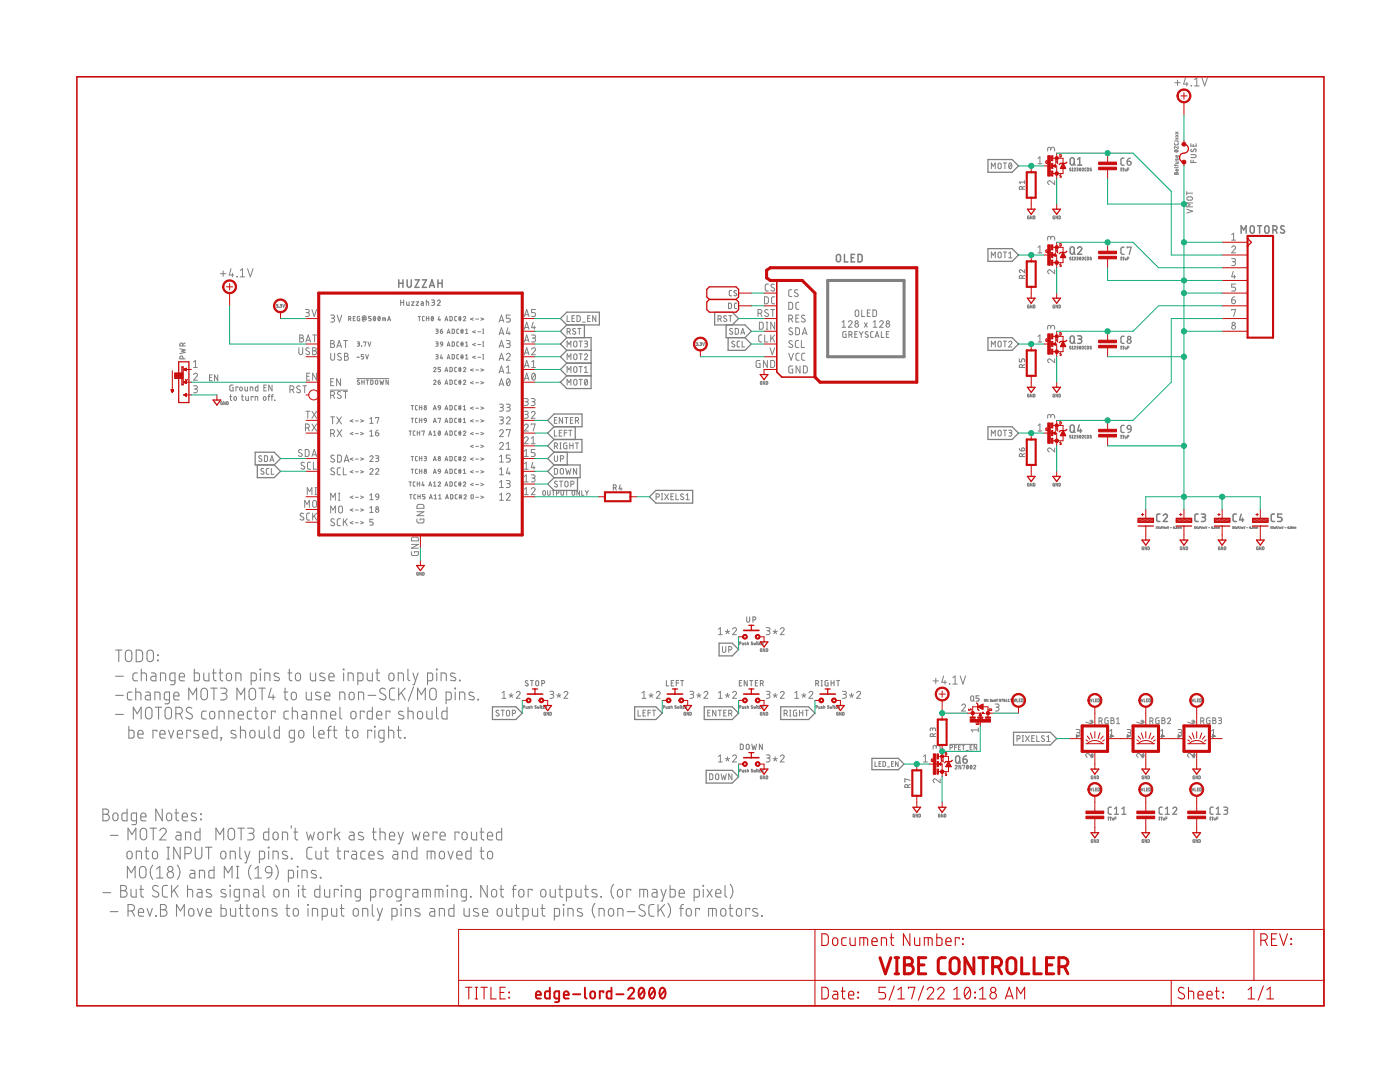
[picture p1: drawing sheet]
<svg xmlns="http://www.w3.org/2000/svg" width="279mm" height="216mm" viewBox="0 0 279 216" stroke-linecap="round" stroke-linejoin="round" font-family="sans-serif">
<g fill="none" stroke="#808080" stroke-width=".2">
<path d="M234.5 16.5h1M235 16v1.1M236.6 15.5l-.4 1.3h.9M236.9 16.4v.7M237.7 17.1h.1zM238.4 17.1h.9M238.4 15.9l.4-.4v1.6M239.9 15.5l.5 1.6 .6-1.6M197.8 33.7v-1.2l.4 .7 .4-.7v1.2M199.3 32.6l.3-.1 .2 .2v.8l-.2 .2-.4-.2zM200.2 32.5h.7M200.6 32.5v1.2"/>
<path d="M201.4 32.6l.1-.1a.58 .58 0 0 1 .5 .6 .58 .58 0 0 1-.5 .6l-.2-.6zM201.9 32.8l-.5 .6M207.2 31.6l.3-.3v1.4M207.2 32.7h.7M209.7 29.8a.39 .39 0 0 1 .4-.4 .39 .39 0 0 1 .4 .4v.3M209.7 30v-.5l-.4-.1-.2 .1v.6M210.5 36.1v.7l-.8-.6a.38 .38 0 0 0-.6 .1 .38 .38 0 0 0 .3 .5M213.7 33.6l-.2 .1 .2 .3h-.3M214 34.1h.1M214 33.5h.1M214 33.5v.6M214.3 33.7a.16 .16 0 0 1 .2-.2 .16 .16 0 0 1 .1 .3l-.3 .3h.3"/>
<path d="M214.9 33.5l.3 .1-.3 .2M215 33.8l.2 .2-.3 .1M215.5 33.5a.23 .23 0 0 1 .2 .3 .23 .23 0 0 1-.2 .2zM215.7 33.7l-.3 .3M216 33.7l.3-.1-.3 .5h.3M216.7 33.5l-.2 .2v.3l.2 .1M217 33.5l.3 .1-.1 .5h-.2zM217.8 33.6l-.2 .1 .2 .3h-.3M223.6 33.6h.3l-.2 .3M223.7 34.1h.1M223.8 34.1h.1M224 33.6h.3l-.1 .3"/>
<path d="M224.2 34.1h.1M224.5 33.7l.1 .4h.2v-.4M225 33.8h.3M225.3 33.5h-.3v.6M234.4 32.9l.1 .1h.6M234.4 28.6l.1 .3h.6v-.3M234.4 28.1l.7 .1v.2M234.4 34.5l.3 .1 .3-.2 .1 .4h-.7zM234.4 30a.33 .33 0 0 1 .4-.1 .33 .33 0 0 1 .2 .4h-.5zM234.5 30l.5 .3M234.6 32.3h.5v.3h-.5M234.6 32.9v.2"/>
<path d="M234.6 27.5l.5 .3M234.6 26.9l.5 .3M234.6 26.3l.5 .3M234.7 31.7v.3h.1l.2-.3h.1v.3M234.7 34.6v.2M235.1 33.8l-.1 .3h-.3v-.2l.2-.1v.3M235.1 33.3l-.1 .2h-.6M235.1 31l-.1 .3h-.3v-.2l.2-.1v.3M235.1 29.2v.4l-.7-.4v.4M235.1 27.5l-.5 .3M235.1 26.9l-.5 .3M235.1 26.3l-.5 .3"/>
<path d="M236.8 38.2v.7M236.8 38.5h1.2M236.9 39.4l.8-.1 .2 .1 .1 .3-.2 .2h-.8l-.1-.2zM44 54.6h1.1M44.5 54.1v1.1M46.1 53.6l-.4 1.3h1M46.4 54.5v.7M47.2 55.2h.1zM47.9 55.2h.9M47.9 54l.5-.4v1.6M49.4 53.6l.6 1.6 .5-1.6M152.6 59.2h.5l.2 .3 .1 .7-.3 .4h-.5z"/>
<path d="M153.4 56.7h-.5l-.2 .3 .1 .9 .1 .2h.5M154.5 56.8l-.4-.1-.2 .3 .1 .3 .5 .2a.39 .39 0 0 1-.1 .6 .39 .39 0 0 1-.6-.2M154.6 59.2h-.4l-.2 .3v.9l.2 .2h.4M158 57.8h-.4l-.2 .3v.9l.2 .2h.4M159.2 57.9a.35 .35 0 0 0-.5-.1 .35 .35 0 0 0 0 .6l.4 .2a.38 .38 0 0 1 0 .6 .38 .38 0 0 1-.6-.2M197.8 51.5v-1.2l.4 .6 .4-.6v1.2M199.3 50.4l.3-.1 .2 .2v.8l-.2 .2-.4-.2zM200.2 50.3h.7M200.6 50.3v1.2M201.3 50.5l.3-.2v1.2M201.3 51.5h.7M205.4 43.1l-.3 .1v.4l.3 .1-.1-.4"/>
<path d="M206 43.1v.6l-.3-.6v.6M206.2 43.1l.3 .1v.4l-.3 .1zM207.2 49.4l.3-.3v1.4M207.2 50.5h.7M209.7 47.5a.39 .39 0 0 1 .4-.4 .39 .39 0 0 1 .4 .4v.4M209.7 47.8v-.5l-.4-.1-.2 .1v.6M210.5 43.1l-.4 .1 .1 .4 .3 .1-.1-.4M210.5 53.8v.8l-.8-.6a.38 .38 0 0 0-.6 .1 .38 .38 0 0 0 .3 .5M211.1 43.1v.6l-.4-.6v.6M211.3 43.1l.3 .1v.4l-.3 .1zM213.7 51.4h-.2l.2 .3v.2l-.3-.1M214 51.9h.1"/>
<path d="M214 51.3h.1M214 51.3v.6M214.3 51.4a.16 .16 0 0 1 .2-.1 .16 .16 0 0 1 .1 .3l-.3 .3h.3M214.9 51.3l.3 .1-.3 .2M215 51.6l.2 .1-.1 .1-.2 .1M215.5 51.3a.23 .23 0 0 1 .2 .3 .23 .23 0 0 1-.2 .2zM215.7 51.4l-.3 .3M216 51.4h.3l-.3 .5h.3M216.7 51.3l-.2 .1v.4l.2 .1M217 51.3l.3 .1-.1 .4-.2 .1zM217.8 51.4h-.2l.2 .4h-.3M223.6 51.3l.3 .1-.2 .3"/>
<path d="M223.7 51.8h.1M223.7 51.8v.1M223.8 51.8v.1M224 51.3l.3 .1-.1 .3M224.2 51.8h.1M224.2 51.8v.1M224.5 51.5l.1 .4h.2v-.4M225 51.6h.3M225.3 51.3h-.3v.6M236.8 41.7l1.2 .4-1.2 .4M238 40.5h-1.2l.7 .4-.7 .4h1.2M245.8 59.8h.5a.39 .39 0 0 1 .3 .5 .39 .39 0 0 1-.4 .3 .39 .39 0 0 1-.4-.4z"/>
<path d="M245.8 51.6h.6l.2 .2-.2 .4h-.4M245.8 49.4a.38 .38 0 0 1 .5-.3 .38 .38 0 0 1 .2 .6l-.7 .8h.8M245.8 46.8l.4-.3v1.4M245.8 47.9h.8M246.1 54.1l-.3 1.1h.8M246.2 52.2a.39 .39 0 0 1 .4 .4 .39 .39 0 0 1-.4 .4h-.4M246.4 54.9v.6M246.4 59.2l-.3 .1-.3 .5M246.6 56.7h-.8v.6h.5a.4 .4 0 0 1 .3 .4 .4 .4 0 0 1-.3 .4h-.5M38.6 74.8a.38 .38 0 0 1 .6-.3 .38 .38 0 0 1 .1 .6l-.7 .8h.8M38.6 77h.6l.2 .2-.2 .4h-.4M38.6 73.3h.8"/>
<path d="M38.6 72.2l.4-.3v1.4M39 77.6a.38 .38 0 0 1 .4 .4 .38 .38 0 0 1-.4 .4h-.4M41.8 75.3h.4M42.3 74.8h-.5v1.2h.5M43.5 74.8v1.2l-.7-1.2v1.2M45.9 79.1h.4M46 78.7v1l.3 .2M46.5 76.8l-.6 .2v.7l.1 .3h.5v-.7h-.2M46.7 79.3l.2-.2 .3 .2v.5l-.2 .1-.3-.1zM47.5 77.3v-.1h-.4v.8M48.2 79.1h.4M48.3 78.7v1l.3 .2"/>
<path d="M48.9 77.2v.6l.2 .2h.3v-.8M49 79.1v.6l.3 .2h.3v-.8M49.9 78v-.8l.5 .1 .1 .7M50.5 79.2v-.1h-.4v.8M50.9 79.9v-.8l.5 .1v.7M51.5 76.8v1.2h-.4l-.1-.7 .5-.1M52.7 77.3h.3M53.2 76.8h-.5v1.2h.5M53.5 79.1h.4M53.9 78.7l-.3 .1v1.1M54.1 79.1h.4M54.3 76.8v1.2l-.7-1.2v1.2"/>
<path d="M54.5 78.7l-.2 .2v1M54.8 79.9h.1M55.1 60.7l.3 .1-.1 .2M55.2 61h.1M55.3 61l.2 .2-.4 .1M55.7 61.3h.1M55.9 60.7l.3 .1-.2 .2M56.1 61l.1 .2-.3 .1M56.4 60.7l.2 .6 .2-.6M57.9 77.8h.4a.39 .39 0 0 0 .4-.4 .39 .39 0 0 0-.4-.4h-.4v1.4M58.3 77.8l.4 .6M59.6 69.4v1a.38 .38 0 0 0 .4 .4 .38 .38 0 0 0 .4-.4v-1"/>
<path d="M59.8 66.8l.7 .2v.2l-.3 .3a.39 .39 0 0 1 .4 .3 .39 .39 0 0 1-.4 .4h-.4zM59.8 67.5h.4M59.9 77.1l-.5-.1-.2 .3 .1 .2 .5 .3a.35 .35 0 0 1 .1 .5 .35 .35 0 0 1-.6 0l-.1-.1M60.4 77h.8M60.8 77v1.4M61 61.8h.6l.1 .2-.1 .4h-.5M61 68.2l.5-1.4 .5 1.4M61.2 67.9h.7M61.2 75.1h.5M61.3 62.4a.39 .39 0 0 1 .4 .4 .39 .39 0 0 1-.4 .4h-.3M61.7 69.5l-.5-.1-.2 .3 .1 .2 .5 .3a.35 .35 0 0 1 .1 .5 .35 .35 0 0 1-.5 0l-.2-.1M61.8 74.5h-.6v1.4h.6"/>
<path d="M62.3 61.8l.4 1.4 .5-1.4M62.4 69.4l.6 .1 .1 .3-.3 .2a.39 .39 0 0 1 .4 .4 .39 .39 0 0 1-.4 .4h-.4zM62.4 70h.4M62.4 66.8h.8M62.8 66.8v1.4M63.2 74.5v1.4l-.8-1.4v1.4M65.9 77.9h3.5M66 70.5v1a.39 .39 0 0 0 .4 .4 .39 .39 0 0 0 .4-.4v-1M66 62.9h.6l.2 .2-.2 .4h-.5M66 67.9l.6 .2 .1 .2-.3 .3a.38 .38 0 0 1 .4 .4 .38 .38 0 0 1-.4 .3h-.4zM66 78.9h.4a.39 .39 0 0 0 .4-.4 .39 .39 0 0 0-.4-.4h-.4v1.4M66 68.6h.4"/>
<path d="M66 76.2h.5M66.4 63.5a.38 .38 0 0 1 .4 .4 .38 .38 0 0 1-.4 .4h-.4M66.5 78.9l.3 .6M66.6 75.6h-.6v1.4h.6M67.2 69.3l.5-1.4 .5 1.4M67.3 62.9l.5 1.4 .4-1.4M67.3 69h.7M68 75.6v1.4l-.8-1.4v1.4M68 78.2a.35 .35 0 0 0-.5 0 .35 .35 0 0 0 0 .5l.4 .2a.32 .32 0 0 1 .1 .5 .32 .32 0 0 1-.4 .1l-.3-.2M68.1 70.6l-.5-.1-.2 .3 .1 .2 .5 .3a.35 .35 0 0 1 0 .5 .35 .35 0 0 1-.5 0l-.1-.1M68.5 78.1h.8M68.6 67.9h.8"/>
<path d="M68.7 70.5l.7 .1v.3l-.2 .2a.38 .38 0 0 1 .3 .4 .38 .38 0 0 1-.3 .4h-.5zM68.7 71.1h.5M68.9 78.1v1.4M69 67.9v1.4M69.6 63.6l.4-.1v-.2l-.4-.2v.9M69.8 63.6l.2 .4M70.5 63.5h.3M70.9 63.1h-.4v.9h.4M71.2 75.5h6.4M71.3 68.2l.5 .1v.2l-.4 .1M71.5 68.6l.2 .1v.3l-.4 .1M71.7 71.2l-.4 .1"/>
<path d="M71.7 75.9h-.3l-.1 .1 .5 .4v.2l-.2 .1-.3-.1M71.8 63.1l-.5 .1 .1 .8h.4v-.5h-.2M72.2 69.1h.1M72.2 75.8v.9M72.2 76.2h.5M72.6 63.4l.2-.1-.1 .6-.2-.2zM72.6 70.8h-.5v.3l.4 .1 .1 .1-.1 .3h-.4M72.6 68.3v-.1h.4l-.2 .9M72.7 75.8v.9M72.8 63.7l.2 .1 .1-.4a.38 .38 0 0 0-.4-.4 .38 .38 0 0 0-.4 .4v.5l.3 .3M73 70.8l.3 .8 .2-.8M73.1 75.8h.5"/>
<path d="M73.3 75.8v.9M73.4 68.2l.3 .9 .3-.9M74 75.8l.4 .2-.1 .7h-.3zM74.1 63.1h-.5v.4h.4l.1 .2-.1 .3h-.4M74.6 63.2a.4 .4 0 0 1 .4 .4 .4 .4 0 0 1-.4 .4l-.1-.4zM74.9 63.3l-.4 .5M75 75.9h.3l.1 .2v.5l-.2 .1-.3-.2zM75.5 63.2a.4 .4 0 0 1 .4 .4 .4 .4 0 0 1-.4 .4l-.1-.3zM75.8 75.8l.2 .9 .2-.6 .2 .6 .2-.9M75.8 63.3l-.3 .5M76.4 64v-.6l.5 .1v.5M76.6 63.4v.6"/>
<path d="M77.4 64l.3-.9 .2 .9M77.4 63.8h.5M77.5 75.8v.9l-.5-.9v.9M83.5 63.1h.4M83.7 63.1v.9M84.7 63.1l-.3 .1-.1 .1v.6l.4 .1M85.1 63.5h.5M85.1 63.1v.9M85.6 63.1v.9M86.2 63.2a.39 .39 0 0 1 .3 .4 .39 .39 0 0 1-.3 .4l-.2-.4zM86.5 63.3l-.4 .5M86.5 76a.24 .24 0 0 1 .4-.2 .24 .24 0 0 1 0 .4l-.4 .5h.5"/>
<path d="M86.5 73.5a.24 .24 0 0 1 .4-.2 .24 .24 0 0 1 0 .4l-.4 .5h.5M87 70.8h.4v.3h-.3M87 68.2h.4v.2v.2h-.3M87 65.7h.4v.2v.1l-.3 .1M87.2 71.1l.2 .2v.2l-.4 .1M87.2 68.6l.2 .1v.3l-.4 .1M87.2 66.1l.2 .1v.2l-.4 .1M87.4 76.2h.4l.1 .2M87.4 76.2l.2 .5h.2l.1-.2M87.6 63.1l-.2 .7h.5M87.8 63.6v.4M87.8 75.8l-.2 .1-.2 .3"/>
<path d="M87.9 66.1h.3a.24 .24 0 0 1 .2 .2 .24 .24 0 0 1-.3 .2 .24 .24 0 0 1-.2-.2zM87.9 68.3h.3l.1 .4h-.3zM87.9 73.3h-.5v.4h.4l.1 .2-.1 .2-.4 .1M87.9 76.4v.1M88.1 70.8l-.2 .6h.4M88.2 71.2v.4M88.3 65.7l-.3 .1-.1 .3M88.3 68.7l-.1 .3-.2 .1M88.8 76.7l.3-.9 .3 .9M88.8 74.2l.3-.9 .3 .9M88.8 64l.3-.9 .3 .9M88.9 63.8h.4"/>
<path d="M88.9 76.5h.4M88.9 74h.4M89.2 71.6l.3-.8 .3 .8M89.2 69.1l.3-.9 .3 .9M89.2 66.5l.3-.8 .3 .8M89.3 71.4h.4M89.3 68.9h.4M89.3 66.3h.4M89.8 75.8l.4 .2 .1 .5-.2 .2h-.3zM89.8 73.3l.4 .1 .1 .5-.2 .2-.3 .1zM89.8 63.1l.4 .2 .1 .5-.2 .2h-.3zM90.2 70.8l.5 .1-.1 .7h-.4z"/>
<path d="M90.2 68.2l.5 .1-.1 .7-.4 .1zM90.2 65.7l.5 .1-.1 .7h-.4zM91.1 75.8l-.3 .1-.1 .1 .1 .6 .3 .1M91.1 73.3h-.3l-.1 .2 .1 .6 .3 .1M91.1 63.1l-.3 .1-.1 .1 .1 .6 .3 .1M91.5 63.4h.6M91.5 76.4h.6M91.5 76.1h.6M91.5 73.9h.6M91.5 73.6h.6M91.5 63.7h.6M91.5 70.8h-.2l-.1 .2v.5l.3 .1"/>
<path d="M91.5 68.2h-.2l-.1 .2v.6l.3 .1M91.5 65.7h-.2l-.1 .2v.5l.3 .1M91.6 63.1v.9M91.6 73.3v.9M91.6 75.8v.9M91.9 63.1v.9M91.9 73.3v.9M91.9 75.8v.9M91.9 71.3h.6M91.9 71.1h.6M91.9 68.8h.6M91.9 68.5h.6"/>
<path d="M91.9 66.3h.6M91.9 66h.6M92.1 65.7v.8M92.1 68.2v.9M92.1 70.8v.8M92.4 65.7v.8M92.4 68.2v.9M92.4 70.8v.8M92.5 76a.23 .23 0 0 1 .3-.2 .23 .23 0 0 1 .1 .4l-.4 .5h.4M92.5 73.5a.23 .23 0 0 1 .3-.2 .23 .23 0 0 1 .1 .4l-.4 .5h.4M92.5 63.3a.23 .23 0 0 1 .3-.2 .23 .23 0 0 1 .1 .4l-.4 .5h.4M92.9 69.1h.5"/>
<path d="M92.9 71.6h.5M92.9 71l.3-.2v.8M92.9 65.9l.3-.2v.8M92.9 68.4l.3-.2v.9M92.9 66.5h.5M94.5 76.1l-.6 .3 .6 .2M94.5 73.6l-.6 .2 .6 .3M94.5 63.4l-.6 .3 .6 .2M94.9 71.1l-.6 .2 .6 .2M94.9 68.5l-.6 .2 .6 .3M94.9 66l-.6 .2 .6 .2M94.9 76.4h.6"/>
<path d="M94.9 73.8h.6M94.9 63.7h.6M95.4 71.3h.5M95.4 68.7h.5M95.4 66.2h.5M95.9 76.1l.6 .3-.6 .2M95.9 73.6l.6 .2-.6 .3M95.9 63.4l.6 .3-.6 .2M96.4 69.1h.1M96.4 68.2h.1M96.4 71.6h.1M96.4 70.8h.1"/>
<path d="M96.4 66.5h.1M96.4 65.7h.1M96.4 65.7v.8M96.4 68.2v.9M96.4 70.8v.8M99.6 77l.5-1.4 .4 1.4M99.6 74.4l.5-1.4 .4 1.4M99.6 71.9l.5-1.4 .4 1.4M99.6 69.3l.5-1.4 .4 1.4M99.6 66.8l.5-1.4 .4 1.4M99.6 64.3l.5-1.4 .4 1.4M99.7 69h.7"/>
<path d="M99.7 76.6h.7M99.7 74.1h.7M99.7 71.5h.7M99.7 66.5h.7M99.7 63.9h.7M101 70.8a.38 .38 0 0 1 .6-.3 .38 .38 0 0 1 .1 .6l-.7 .8h.8M101 67.9l.7 .1 .1 .2-.1 .3-.5 .1M101 74.4h.8M101 73.3l.5-.3v1.4M101.2 75.7l.3-.1a.83 .83 0 0 1 0 1.4 .85 .85 0 0 1-.3-1.3zM101.4 65.4l-.4 1.1h.8M101.5 68.6a.38 .38 0 0 1 .3 .4 .38 .38 0 0 1-.3 .3h-.5"/>
<path d="M101.6 66.2v.6M101.7 75.9l-.6 .8M101.8 62.9h-.8v.6h.5a.39 .39 0 0 1 .3 .4 .39 .39 0 0 1-.3 .4h-.5M104.6 79.5l.6 .1 .2 .2-.2 .3-.4 .1M104.6 75.9l.5-1.4 .5 1.4M104.6 73.3l.5-1.4 .5 1.4M104.6 70.8l.5-1.4 .5 1.4M104.6 68.2l.5-1.4 .5 1.4M104.6 65.7l.5-1.4 .5 1.4M104.6 63.2l.5-1.4 .5 1.4M104.8 67.9h.7M104.8 75.5h.7"/>
<path d="M104.8 73h.7M104.8 70.4h.7M104.8 65.3h.7M104.8 62.8h.7M106 79.5l.6 .1 .2 .2-.2 .3-.4 .1M106.1 69.7a.39 .39 0 0 1 .5-.3 .39 .39 0 0 1 .2 .6l-.7 .8h.8M106.1 66.8l.6 .1 .2 .2-.2 .3-.4 .1M106.1 72.2l.4-.3v1.4M106.1 73.3h.8M106.3 74.5h.2a.83 .83 0 0 1 0 1.4 .88 .88 0 0 1-.2-1.4zM106.4 64.3l-.3 1.1h.8M106.5 67.5a.39 .39 0 0 1 .4 .3 .39 .39 0 0 1-.4 .4h-.4"/>
<path d="M106.6 65.1v.6M106.8 74.8l-.6 .7M106.9 61.8h-.8v.6h.5a.4 .4 0 0 1 .3 .4 .4 .4 0 0 1-.3 .4h-.5M113.2 66.2l.5-.1 .1-.3-.2-.2-.4-.1v1.2M113.2 63v1.2h.5M113.2 69.2v-1.1l.4 .6 .3-.6v1.1M113.2 71.8v-1.2l.4 .6 .3-.6v1.2M113.2 74.3v-1.1l.4 .6 .3-.6v1.1M113.2 76.9v-1.2l.4 .6 .3-.6v1.2M113.6 66.2l.2 .5M114.2 63.5h.4M114.6 73.2h.3l.2 .3v.5l-.2 .3h-.3l-.1-.3z"/>
<path d="M114.6 75.8l.3-.1 .2 .3v.5l-.2 .4-.3-.1-.1-.3zM114.6 70.7l.3-.1 .2 .3v.6l-.2 .3-.3-.1-.1-.2zM114.6 68.1h.3l.2 .3v.5l-.2 .3h-.3l-.1-.3zM114.7 63h-.5v1.2h.5M114.9 65.6a.3 .3 0 0 0-.5 0 .3 .3 0 0 0 0 .4l.4 .2a.32 .32 0 0 1-.1 .5 .32 .32 0 0 1-.4-.2M115.1 63h.5l.2 .2v.8l-.2 .1-.5 .1zM115.3 65.5h.7M115.5 73.2h.7M115.5 75.7h.7M115.5 68.1h.7M115.5 70.6h.7M115.6 65.5v1.2"/>
<path d="M115.9 68.1v1.1M115.9 70.6v1.2M115.9 73.2v1.1M115.9 75.7v1.2M116.3 64.3h.5M116.6 70.9a.32 .32 0 0 1 .5-.3 .32 .32 0 0 1 .1 .5l-.6 .7h.7M116.6 68.1h.5l.2 .2-.2 .3h-.3M116.6 73.4l.3-.2v1.1M116.6 74.3h.7M116.8 75.8l.1-.1a.64 .64 0 0 1 .4 .6 .64 .64 0 0 1-.4 .5l-.3-.5zM116.9 68.6l.3 .1 .1 .3-.2 .2h-.5M117.2 75.9l-.5 .7"/>
<path d="M117.3 63.5h.4M117.8 63h-.5v1.2h.5M118.9 63v1.2l-.6-1.2v1.2M139 68.4l.3 .1-.3 .1M139.1 68.6l.2 .2-.3 .1M139.5 68.9h.1M139.7 68.4l.3 .1-.2 .1M139.9 68.6l.1 .2-.3 .1M140.2 68.4l.2 .5 .2-.5M143.3 63.6l.6-.1v-.4l-.6-.1v1.2M143.7 63.6l.3 .6M145 63.1l-.4-.1-.2 .2 .5 .5a.32 .32 0 0 1 0 .5 .32 .32 0 0 1-.5-.2"/>
<path d="M145.4 63h.7M145.8 63v1.2M146.2 65.6h-.4l-.2 .2 .5 .4a.29 .29 0 0 1 0 .4 .29 .29 0 0 1-.4 0l-.1-.1M146.6 68.2a.3 .3 0 0 0-.5-.1 .3 .3 0 0 0 .1 .5l.3 .1a.29 .29 0 0 1 0 .5 .29 .29 0 0 1-.4 0l-.1-.1M146.7 65.5l.5 .1 .1 .1 .1 .7-.2 .3h-.5zM147.6 68.1h-.4l-.1 .2 .1 .9h.4M147.8 66.7l.4-1.2 .4 1.2M147.9 66.4h.6M148.1 68.1v1.1h.5M151.3 62.5h.4a.38 .38 0 0 0 .4-.4 .38 .38 0 0 0-.4-.3h-.4v1.4M151.6 64.3h.5l.2 .2v.9l-.2 .3h-.5zM151.7 71.9h-.6l-.2 .2v.9l.2 .3h.6v-.8h-.3"/>
<path d="M151.7 62.5l.4 .7M152 76.1l-.3 .1 .1 .5h.2v-.3M152 66.8l-.4 .1-.2 .2v1l.6 .1M152.6 66.8v1.4h.6M152.6 76.1v.6l-.3-.6v.6M152.9 76.1l.3 .1-.1 .5h-.2zM152.9 64.3h.3M152.9 65.7h.3M153.1 64.3v1.4M153.1 71.9v1.4l-.7-1.4v1.4M153.3 61.9a.35 .35 0 0 0-.5-.1 .35 .35 0 0 0 0 .5l.4 .3a.38 .38 0 0 1 0 .6 .38 .38 0 0 1-.6-.3M153.7 69.4l.4 1.4 .5-1.4"/>
<path d="M153.8 71.9h.6l.2 .3v.9l-.2 .2h-.6zM153.8 61.8h.8M153.8 66.8v1.4M154.1 67.4l.5 .8M154.2 61.8v1.4M154.6 64.3v1.4l-.8-1.4v1.4M154.6 66.8l-.8 .9M157.4 60.3l.6 .1 .2 .2v.7l-.2 .4h-.6zM157.4 63.6h.4a.39 .39 0 0 0 .4-.3 .39 .39 0 0 0-.4-.4h-.4v1.4M157.4 70.5l.5 1.4 .4-1.4M157.9 63.6l.3 .7M158.1 65.5a.35 .35 0 0 0-.5 0 .35 .35 0 0 0 0 .5l.4 .2a.32 .32 0 0 1 .2 .5 .32 .32 0 0 1-.5 .1l-.3-.2"/>
<path d="M158.1 68.1a.35 .35 0 0 0-.5-.1 .35 .35 0 0 0 0 .5l.4 .3a.32 .32 0 0 1 .2 .4 .32 .32 0 0 1-.5 .1l-.3-.1M158.2 73h-.6l-.2 .2v.9l.2 .3h.6v-.7h-.2M158.8 65.4h.5l.2 .3v.9l-.2 .2h-.5zM158.8 63.5h.5M159.4 67.9l-.5 .1-.2 .3 .1 .9 .1 .1h.5M159.4 60.3l-.4 .1-.2 .2 .1 .9 .1 .2h.4M159.4 62.9h-.6v1.4h.6M159.5 70.5h-.5l-.1 .3v.9l.1 .2h.5M159.7 73v1.4l-.8-1.4v1.4M159.9 67.9v1.4h.6M160.1 66.8l.5-1.4 .5 1.4M160.2 66.5h.7"/>
<path d="M160.3 73l.6 .1 .2 .2v.7l-.2 .4h-.6zM160.6 63a.35 .35 0 0 0-.5-.1 .35 .35 0 0 0 0 .6l.4 .2a.35 .35 0 0 1 .1 .5 .35 .35 0 0 1-.5 0l-.2-.1M160.6 70.5h-.4l-.2 .3v.9l.2 .2h.4M168 64.3l.4-.3v1.3M168 65.3h.8M168.8 66.2l-.6 .1v.8l.2 .2h.4v-.6h-.1M169.3 64.3a.36 .36 0 0 1 .5-.3 .36 .36 0 0 1 .1 .6l-.6 .7h.8M169.4 66.8l.6-.1 .1-.3-.2-.2h-.5v1.1M169.8 66.8l.3 .5M170.6 66.7h.4M170.8 62l.2-.2 .3 .2 .1 .8a.36 .36 0 0 1-.4 .4 .36 .36 0 0 1-.3-.4zM171.1 66.2h-.5v1.1h.5"/>
<path d="M171.5 66.2l.4 .5M171.9 66.7v.6M172 61.8v1.4h.6M172.3 66.2l-.4 .5M172.5 64.4l.6 .9M173.1 64.4l-.6 .9M173.1 62.4h.4M173.2 66.3a.3 .3 0 0 0-.4-.1 .3 .3 0 0 0 0 .5l.4 .1a.29 .29 0 0 1 0 .5 .29 .29 0 0 1-.4-.1h-.1M173.7 61.8h-.6v1.4h.6M174.2 61.8l.5 .1 .2 .2v.7l-.2 .3-.5 .1zM174.3 66.2h-.4l-.1 .2v.8l.5 .1M174.3 65.3h.7"/>
<path d="M174.3 64.3l.3-.3v1.3M174.6 67.3l.4-1.1 .4 1.1M174.7 67h.6M175.5 64.3a.36 .36 0 0 1 .5-.3 .36 .36 0 0 1 .2 .6l-.7 .7h.8M175.9 66.2v1.1h.5M176.9 66.7h.4M177.4 66.2h-.5v1.1h.5M197.8 69.2v-1.1l.4 .6 .4-.6v1.1M199.3 68.1h.3l.2 .1v.8l-.2 .2-.4-.2zM200.2 68.1h.7M200.6 68.1v1.1M201.3 68.3a.32 .32 0 0 1 .4-.2 .32 .32 0 0 1 .1 .5l-.5 .6h.7"/>
<path d="M205.4 60.9l-.3 .1v.4h.3l-.1-.3M205.4 78.7l-.3 .1v.4h.3l-.1-.3M206 60.9v.5l-.3-.5v.5M206 78.7v.5l-.3-.5v.5M206.2 60.9l.3 .1v.4h-.3zM206.2 78.7h.3v.5h-.3zM207.2 68.2h.7M207.2 67.1l.3-.3v1.4M209.7 65.3a.39 .39 0 0 1 .4-.4 .39 .39 0 0 1 .4 .4v.4M209.7 65.5v-.4l-.4-.2-.2 .2v.6M210.5 60.9l-.4 .1 .1 .4h.3l-.1-.3M210.5 78.7l-.4 .1 .1 .4h.3l-.1-.3"/>
<path d="M210.5 71.6v.8l-.8-.7a.38 .38 0 0 0-.6 .1 .38 .38 0 0 0 .3 .6M211.1 60.9v.5l-.4-.5v.5M211.1 78.7v.5l-.4-.5v.5M211.3 60.9l.3 .1v.4h-.3zM211.3 78.7h.3v.5h-.3zM213.7 69.1l-.2 .1 .2 .4h-.3M214 69.1h.1M214 69.6h.1M214 69.1v.5M214.3 69.2a.16 .16 0 0 1 .2-.1 .16 .16 0 0 1 .1 .2l-.3 .3h.3M214.9 69.1l.3 .1-.3 .1M215 69.3l.2 .1-.1 .2h-.2"/>
<path d="M215.5 69.1a.23 .23 0 0 1 .2 .3 .23 .23 0 0 1-.2 .2zM215.7 69.2l-.3 .3M216 69.2h.3l-.3 .4h.3M216.7 69.1l-.2 .1v.4h.2M217 69.1l.3 .1-.1 .4h-.2zM217.8 69.1l-.2 .1 .2 .4h-.3M223.6 69.1h.3l-.2 .3M223.7 69.6h.1M224 69.1l.3 .1-.1 .2M224.2 69.6h.1M224.5 69.3l.1 .3h.2v-.3M225 69.3h.3"/>
<path d="M225.3 69.1h-.3v.5M245.8 61.9v-.1h.8l-.4 1.4M44.4 80.2h-.3v.5h.3l-.1-.3M45 80.2v.5l-.4-.5v.5M45.2 80.2l.3 .1v.4h-.3zM52.2 91a.3 .3 0 0 0-.4 0 .3 .3 0 0 0 0 .4l.3 .2a.29 .29 0 0 1 .1 .4 .29 .29 0 0 1-.5 0l-.1-.1M52.6 93.6l-.4-.1-.1 .2 .5 .4a.29 .29 0 0 1 0 .5 .29 .29 0 0 1-.4 0l-.2-.1M52.8 90.9l.4 .1 .2 .1v.8l-.2 .2h-.4zM53.7 93.5h-.4l-.2 .2 .1 .9h.5M53.9 92.1l.4-1.2 .4 1.2M54 91.8h.6M54.1 93.5v1.1h.6"/>
<path d="M60.2 89.8l-.4-.1-.2 .3v.2l.6 .3a.32 .32 0 0 1 .1 .4 .32 .32 0 0 1-.5 .2l-.3-.2M60.7 92.4l-.4-.2-.2 .3 .1 .3 .5 .2a.35 .35 0 0 1 0 .6 .35 .35 0 0 1-.5-.1l-.2-.1M60.9 89.7h.5l.3 .2v.9l-.3 .3h-.5zM61 85.4h.4a.39 .39 0 0 0 .3-.4 .39 .39 0 0 0-.3-.4h-.4v1.4M61 82.1h.8M61.3 98.7v-1.4l.5 .8 .5-.8v1.4M61.4 85.4l.3 .6M61.4 82.1v1.4M62 92.2h-.4l-.2 .3v.9l.2 .2h.4M62.3 91.1l.4-1.4 .5 1.4M62.3 84.6l.9 1.4M62.3 82.1l.9 1.4"/>
<path d="M62.4 90.7h.7M62.5 100l.3-.2 .3 .2 .1 .9a.39 .39 0 0 1-.4 .3 .39 .39 0 0 1-.4-.3zM62.5 92.2v1.4h.7M62.9 98.7h.3M62.9 97.3h.3M63 97.3v1.4M63.2 84.6l-.9 1.4M63.2 82.1l-.9 1.4M66 86.5h.4a.39 .39 0 0 0 .4-.4 .39 .39 0 0 0-.4-.4h-.4v1.4M66 99.8v-1.4l.5 .8 .4-.8v1.4M66 83.2h.8M66.4 83.2v1.4"/>
<path d="M66.5 86.5l.3 .6M66.7 93.5l-.5-.1-.2 .3 .2 .2 .4 .3a.32 .32 0 0 1 .1 .4 .32 .32 0 0 1-.4 .1l-.3-.1M66.7 90.9l-.5-.1-.2 .3 .2 .3 .4 .2a.32 .32 0 0 1 .1 .5 .32 .32 0 0 1-.4 .1l-.3-.2M67.2 83.2l.9 1.4M67.3 85.7l.9 1.4M67.4 90.8h.5l.2 .2v1l-.2 .2h-.5zM67.5 98.4h.3M67.5 99.8h.3M67.7 98.4v1.4M67.9 93.3l-.4 .1-.2 .3v.9l.2 .1h.4M68.1 83.2l-.9 1.4M68.2 85.7l-.9 1.4"/>
<path d="M68.5 93.3v1.4h.6M68.7 92.2l.5-1.4 .4 1.4M68.8 91.9h.7M70.5 83.7l-.6 .3 .6 .2M70.5 86.3l-.6 .2 .6 .3M70.5 91.4l-.6 .2 .6 .2M70.5 93.9l-.6 .2 .6 .3M70.5 99l-.6 .2 .6 .3M70.9 84h.6M70.9 86.5h.6M70.9 91.6h.6M70.9 94.1h.6"/>
<path d="M70.9 99.2h.6M72 83.7l.5 .3-.5 .2M72 86.3l.5 .2-.5 .3M72 91.4l.5 .2-.5 .2M72 93.9l.5 .2-.5 .3M72 99l.5 .2-.5 .3M73.8 91.2a.32 .32 0 0 1 .5-.3 .32 .32 0 0 1 .1 .5l-.6 .7h.7M73.8 93.7a.32 .32 0 0 1 .5-.2 .32 .32 0 0 1 .1 .5l-.6 .6h.7M73.8 98.8l.3-.3v1.2M73.8 83.6l.3-.3v1.2M73.8 86.1l.3-.2v1.1M73.8 99.7h.7"/>
<path d="M73.8 87h.7M73.8 84.5h.7M75 90.9l.5 .1 .1 .1-.1 .3h-.4M75 93.7a.32 .32 0 0 1 .4-.2 .32 .32 0 0 1 .1 .5l-.5 .6h.6M75 86.4h.3a.32 .32 0 0 1 .3 .3 .32 .32 0 0 1-.3 .3 .32 .32 0 0 1-.3-.3zM75 83.4v-.1h.6l-.3 1.2M75 98.7l.2-.1h.3l.1 .6-.6-.1zM75.3 91.4l.2 .2 .1 .2-.2 .3h-.4M75.5 85.9l-.4 .1-.1 .4M75.6 99.2l-.1 .3-.4 .2M81.6 96.2h.5M81.6 86h.5"/>
<path d="M81.7 98.7h.5M81.9 86v.9M81.9 96.2v.8M82 98.7v.8M82 80.9h.5M82 83.5h.5M82 91.1h.5M82 93.6h.5M82.3 80.9v.9M82.3 83.5v.8M82.3 91.1v.8M82.3 93.6v.9"/>
<path d="M82.8 96.2h-.2l-.1 .2v.5l.3 .1M82.8 86h-.2l-.1 .2v.6l.3 .1M83 98.7h-.3l-.1 .2v.6h.4M83.3 86.4h.5M83.3 86v.9M83.3 96.2v.8M83.3 96.5h.5M83.3 80.9h-.3l-.1 .2v.6l.4 .1M83.3 83.5h-.3l-.1 .2v.5l.4 .1M83.3 91.1h-.3l-.1 .2v.5l.4 .1M83.3 93.6h-.3l-.1 .2v.6l.4 .1M83.4 98.7v.8"/>
<path d="M83.4 99.1h.5M83.7 91.5h.5M83.7 80.9v.9M83.7 83.5v.8M83.7 91.1v.8M83.7 93.6v.9M83.7 81.3h.5M83.7 83.8h.5M83.7 94h.5M83.8 86v.9M83.8 96.2v.8M83.9 98.7v.8"/>
<path d="M84.2 80.9v.9M84.2 83.5v.8M84.2 91.1v.8M84.2 93.6v.9M84.2 86.1l.5-.1-.2 .9M84.4 96.2l-.2 .6h.5M84.5 96.6v.4M84.6 91.1l.5 .1-.1 .2-.3 .1M84.8 83.5l.3 .1v.3l-.4-.1zM84.8 98.7h-.5v.4h.4l.1 .2-.1 .2h-.4M84.9 91.5l.2 .1v.2l-.5 .1M85.1 83.9l-.1 .3-.3 .1"/>
<path d="M85.6 97l.3-.8 .2 .8M85.6 86.9l.3-.9 .2 .9M85.6 96.8h.5M85.6 86.6h.5M85.7 99.5l.3-.8 .3 .8M85.8 99.3h.4M86.5 81.8l.3-.9 .3 .9M86.5 84.3l.3-.8 .3 .8M86.5 91.9l.3-.8 .3 .8M86.5 94.5l.3-.9 .3 .9M86.5 97h.5M86.5 96.4l.3-.2v.8"/>
<path d="M86.5 86.2l.3-.2v.9M86.5 86.9h.5M86.6 81.6h.4M86.6 84.1h.4M86.6 91.7h.4M86.6 94.3h.4M86.7 99.5h.4M86.7 98.9l.2-.2v.8M87.4 96.4l.2-.2 .3 .1v.2l-.5 .5h.5M87.4 81.2l.2 .2h.3M87.4 81.2l.2-.3h.2l.1 .5M87.4 81.2h.1"/>
<path d="M87.4 83.5h.5l-.2 .8M87.6 93.6l.3 .1v.4l-.4-.1zM87.6 99.5h.5M87.6 98.9l.2-.2v.8M87.6 86a.41 .41 0 0 1 .3 .4 .41 .41 0 0 1-.3 .4l-.2-.4zM87.9 86.2l-.4 .5M87.9 81.4l-.1 .3-.3 .1M87.9 94.1l-.1 .3-.3 .1M88.8 97l.3-.8 .3 .8M88.8 81.8l.3-.9 .3 .9M88.8 84.3l.3-.8 .3 .8M88.8 86.9l.3-.9 .3 .9"/>
<path d="M88.8 91.9l.3-.8 .3 .8M88.8 94.5l.3-.9 .3 .9M88.9 96.8h.4M88.9 81.6h.4M88.9 84.1h.4M88.9 86.6h.4M88.9 91.7h.4M88.9 94.3h.4M88.9 99.5l.3-.8 .3 .8M89 99.3h.4M89.8 96.2l.4 .1 .1 .5-.2 .2h-.3zM89.8 80.9l.4 .1 .1 .5-.2 .2-.3 .1z"/>
<path d="M89.8 83.5l.4 .1 .1 .5-.2 .2h-.3zM89.8 86l.4 .1 .1 .5-.2 .2-.3 .1zM89.8 91.1l.4 .1 .1 .5-.2 .2h-.3zM89.8 93.6l.4 .1 .1 .5-.2 .2-.3 .1zM89.9 98.7l.5 .1-.1 .7h-.4zM91.1 96.2h-.3l-.1 .2 .1 .5 .3 .1M91.1 80.9h-.3l-.1 .2 .1 .6 .3 .1M91.1 83.5h-.3l-.1 .2 .1 .5 .3 .1M91.1 86h-.3l-.1 .2 .1 .6 .3 .1M91.1 91.1h-.3l-.1 .2 .1 .5 .3 .1M91.1 93.6h-.3l-.1 .2 .1 .6 .3 .1M91.2 98.7h-.2l-.2 .2 .1 .6h.3"/>
<path d="M91.5 96.7h.6M91.5 96.4h.6M91.5 81.5h.6M91.5 81.2h.6M91.5 84h.6M91.5 83.7h.6M91.5 86.6h.6M91.5 86.3h.6M91.5 91.7h.6M91.5 91.4h.6M91.5 94.2h.6M91.5 93.9h.6"/>
<path d="M91.6 99.3h.6M91.6 99h.6M91.6 80.9v.9M91.6 83.5v.8M91.6 86v.9M91.6 91.1v.8M91.6 93.6v.9M91.6 96.2v.8M91.7 98.7v.8M91.9 80.9v.9M91.9 83.5v.8M91.9 86v.9"/>
<path d="M91.9 91.1v.8M91.9 93.6v.9M91.9 96.2v.8M92 98.7v.8M92.5 96.4a.23 .23 0 0 1 .3-.2 .23 .23 0 0 1 .1 .3l-.4 .5h.4M92.5 86.2a.23 .23 0 0 1 .3-.2 .23 .23 0 0 1 .1 .4l-.4 .5h.4M92.5 91.3a.23 .23 0 0 1 .3-.2 .23 .23 0 0 1 .1 .4l-.4 .4h.4M92.5 81.8h.4M92.5 81.1l.2-.2v.9M92.5 83.7l.2-.2v.8M92.5 93.8l.2-.2v.9M92.5 84.3h.4"/>
<path d="M92.5 94.5h.4M92.6 98.9a.23 .23 0 0 1 .3-.2 .23 .23 0 0 1 .1 .4l-.4 .4h.5M94 98.8l.2-.1 .2 .1v.7l-.4-.1zM94.5 96.4l-.6 .3 .6 .2M94.5 81.2l-.6 .2 .6 .3M94.5 83.7l-.6 .3 .6 .2M94.5 86.3l-.6 .2 .6 .3M94.5 88.8l-.6 .3 .6 .2M94.5 91.4l-.6 .2 .6 .2M94.5 93.9l-.6 .2 .6 .3M94.9 84h.6M94.9 86.5h.6"/>
<path d="M94.9 91.6h.6M94.9 94.1h.6M94.9 99.2h.6M94.9 96.7h.6M94.9 81.4h.6M94.9 89.1h.6M95.9 99l.6 .2-.6 .3M95.9 96.4l.6 .3-.6 .2M95.9 81.2l.6 .2-.6 .3M95.9 83.7l.6 .3-.6 .2M95.9 86.3l.6 .2-.6 .3M95.9 88.8l.6 .3-.6 .2"/>
<path d="M95.9 91.4l.6 .2-.6 .2M95.9 93.9l.6 .2-.6 .3M99.7 88.6a.38 .38 0 0 1 .5-.3 .38 .38 0 0 1 .2 .6l-.7 .8h.8M99.7 86a.38 .38 0 0 1 .5-.3 .38 .38 0 0 1 .2 .7l-.7 .7h.8M99.7 83.2h.6l.2 .2-.2 .4h-.5M99.7 80.6l.6 .1 .2 .2-.2 .3-.5 .1M99.7 94.7h.8M99.7 92.2h.8M99.7 99.8h.8M99.7 97.3h.8M99.7 98.7l.4-.3v1.4M99.7 91.1l.4-.3v1.4"/>
<path d="M99.7 93.7l.4-.4v1.4M99.7 96.2l.4-.3v1.4M100.1 83.8a.38 .38 0 0 1 .4 .4 .38 .38 0 0 1-.4 .4h-.4M100.1 81.3a.38 .38 0 0 1 .4 .4 .38 .38 0 0 1-.4 .3h-.4M101 98.7a.38 .38 0 0 1 .6-.3 .38 .38 0 0 1 .1 .6l-.7 .8h.8M101 95.9h.7l.1 .2-.1 .4h-.5M101 83.5a.39 .39 0 0 1 .6-.3 .39 .39 0 0 1 .1 .6l-.7 .8h.8M101 80.6l.7 .1 .1 .2-.1 .3-.5 .1M101 85.9v-.2h.8l-.3 1.4M101 89.7h.8M101 88.6l.5-.3v1.4M101.4 93.3l-.4 1.1h.8"/>
<path d="M101.5 96.5a.39 .39 0 0 1 .3 .4 .39 .39 0 0 1-.3 .4h-.5M101.5 81.3a.38 .38 0 0 1 .3 .4 .38 .38 0 0 1-.3 .3h-.5M101.6 94.1v.6M101.8 90.8h-.8v.6h.5a.4 .4 0 0 1 .3 .4 .4 .4 0 0 1-.3 .4h-.5M104.6 87.5a.38 .38 0 0 1 .6-.3 .38 .38 0 0 1 .1 .6l-.7 .7h.8M104.6 84.9a.38 .38 0 0 1 .6-.3 .38 .38 0 0 1 .1 .6l-.7 .8h.8M104.6 82.1h.6l.2 .2-.2 .4h-.4M104.6 98.7h.8M104.6 96.2h.8M104.6 91.1h.8M104.6 93.6h.8M104.6 97.6l.4-.3v1.4"/>
<path d="M104.6 90l.4-.3v1.4M104.6 92.5l.4-.3v1.4M104.6 95.1l.4-.3v1.4M105 82.7a.38 .38 0 0 1 .4 .4 .38 .38 0 0 1-.4 .4h-.4M105 80.2a.38 .38 0 0 1 .4 .3 .38 .38 0 0 1-.4 .4h-.4M106 97.6a.38 .38 0 0 1 .6-.3 .38 .38 0 0 1 .1 .6l-.7 .8h.8M106 94.8h.6l.2 .2-.2 .4h-.4M106 82.4a.38 .38 0 0 1 .6-.3 .38 .38 0 0 1 .1 .6l-.7 .8h.8M106 84.8v-.2h.8l-.4 1.4M106 88.5h.8M106 87.5l.4-.4v1.4M106.3 92.2l-.3 1.1h.8"/>
<path d="M106.4 95.4a.38 .38 0 0 1 .4 .4 .38 .38 0 0 1-.4 .4h-.4M106.4 80.2a.38 .38 0 0 1 .4 .3 .38 .38 0 0 1-.4 .4h-.4M106.6 93v.6M106.8 89.7h-.8v.6h.5a.39 .39 0 0 1 .3 .4 .39 .39 0 0 1-.3 .4h-.5M108.4 98l.1-.1 .3 .1v.8l-.4-.1zM109.3 97.9v.8l.2 .1 .3-.1v-.8M110.2 97.9h.5M110.4 97.9v.9M110.6 89h.5l.2-.2-.1-.3-.6-.1v1.2M110.6 90.9l.1 1 .2 .2 .4-.2v-1M110.6 93.5h.5l.2 .2v.7l-.2 .2h-.5zM110.6 85.9v1.1h.5"/>
<path d="M110.6 83.8h.4M111 89l.3 .6M111.1 98.4l.4-.1v-.3l-.4-.1v.9M111.1 83.3h-.5v1.2h.5M111.2 96.1l-.4-.1-.1 .3 .4 .4a.29 .29 0 0 1 .1 .4 .29 .29 0 0 1-.5 0l-.1-.1M111.6 86.4h.4M111.7 96h.6M111.7 88.4h.3M111.7 89.6h.3M111.9 91.6l.4-.1 .2-.2-.1-.3-.5-.1v1.2M111.9 88.4v1.2M111.9 93.5h.3l.2 .1v.8l-.2 .2h-.3l-.1-.3z"/>
<path d="M112 97.9v.7l.2 .2 .3-.1v-.8M112 96v1.2M112.1 85.9h-.5v1.1h.5M112.3 83.3v1.2l-.7-1.2v1.2M112.6 86.4h.5M112.7 83.3h.7M112.8 96.1l.3-.1 .2 .2v.8l-.2 .2-.3-.2zM112.8 97.9h.6M112.9 93.5l.3 1.1 .2-.7 .3 .7 .2-1.1M113.1 83.3v1.2M113.1 97.9v.9M113.1 88.4l-.6 .1v.8l.1 .2 .5 .1v-.7h-.2"/>
<path d="M113.1 85.9h-.5v1.1M113.5 85.9h.6M113.7 88.9h.7M113.7 88.4v1.2M113.8 85.9v1.1M113.8 83.8h.4M113.9 96.6h.5l.2-.2-.1-.3-.6-.1v1.2M114.3 98l.2-.1 .2 .1v.7l-.2 .1-.3-.2zM114.3 83.3h-.5v1.2h.5M114.4 88.4v1.2M114.8 88.4h.7M114.8 83.9l.6-.1v-.4l-.6-.1v1.2"/>
<path d="M115.1 93.5v1.1l-.7-1.1v1.1M115.1 88.4v1.2M115.2 83.9l.3 .6M115.7 97.9v.9l-.6-.9v.9M116.1 97.9v.9h.4M116.8 97.9l.3 .4M117.1 98.3v.5M117.4 97.9l-.3 .4M130.9 99.2l.6-.1v-.4l-.6-.2v1.2M132 99.7h.2M132 98.5h.2M132.1 98.5v1.2"/>
<path d="M132.7 98.5l.7 1.2M133.4 98.5l-.7 1.2M133.9 99.1h.4M134.4 98.5h-.5v1.2h.5M134.9 98.5v1.2h.5M136.4 98.6h-.4l-.2 .2 .5 .4a.29 .29 0 0 1 0 .5 .29 .29 0 0 1-.4-.1l-.1-.1M136.9 99.7h.7M136.9 98.8l.3-.3v1.2M197.8 87v-1.1l.4 .6 .4-.6v1.1M199.3 85.9h.3l.2 .1v.8l-.2 .2-.4-.2zM200.2 85.9h.7M200.6 85.9v1.1"/>
<path d="M201.3 85.9h.5l.2 .1-.2 .3-.4 .1M201.6 86.4l.4 .2-.1 .3-.6 .1M205.4 96.4l-.3 .2v.4h.3l-.1-.3M206 96.4v.6l-.3-.6v.6M206.2 96.4l.3 .1v.5h-.3zM207.2 86h.7M207.2 84.9l.3-.3v1.4M209.7 83.1a.39 .39 0 0 1 .4-.4 .39 .39 0 0 1 .4 .4v.4M209.7 83.3v-.4l-.4-.2-.2 .2v.6M210.5 96.4l-.4 .2 .1 .4h.3l-.1-.3M210.5 89.4v.8l-.8-.7a.39 .39 0 0 0-.6 .1 .39 .39 0 0 0 .3 .6M211.1 96.4v.6l-.4-.6v.6"/>
<path d="M211.3 96.4l.3 .1v.5h-.3zM213.7 86.9l-.2 .1 .2 .4-.3-.1M214 86.9h.1M214 87.4h.1M214 86.9v.5M214.3 87a.16 .16 0 0 1 .2-.1 .16 .16 0 0 1 .1 .2l-.3 .3h.3M214.9 86.9l.3 .1-.3 .1M215 87.1l.2 .2-.3 .1M215.5 86.9a.23 .23 0 0 1 .2 .2 .23 .23 0 0 1-.2 .2zM215.7 87l-.3 .3M216 87l.3-.1-.3 .5h.3M216.7 86.9l-.2 .1v.4h.2"/>
<path d="M217 86.9h.3l-.1 .5h-.2zM217.8 86.9l-.2 .1 .2 .4-.3-.1M223.6 86.9h.3l-.2 .3M223.7 87.4h.1M223.8 87.4h.1M224 86.9l.3 .1-.1 .2M224.2 87.4h.1M224.5 87l.1 .4h.2v-.4M225 87.1h.3M225.3 86.9h-.3v.5M60.6 102.5l-.5-.1-.2 .3 .6 .5a.35 .35 0 0 1 0 .5 .35 .35 0 0 1-.5 0l-.1-.1M60.8 101.2v-1.4l.5 .8 .4-.8v1.4"/>
<path d="M61.8 102.4h-.4l-.2 .3v.9l.2 .2h.4M62.4 102.4v1.4M62.7 102.9l.5 .9M63.2 102.4l-.8 .9M66 102.4v-1.4l.5 .7 .4-.7v1.4M66.7 103.6l-.2-.1a.33 .33 0 0 0-.4 .1 .33 .33 0 0 0 .1 .5l.4 .2a.32 .32 0 0 1 .1 .5 .32 .32 0 0 1-.4 .1l-.3-.2M67.7 101.1l.3-.1 .2 .1 .1 .9a.38 .38 0 0 1-.3 .4 .38 .38 0 0 1-.4-.4zM67.9 103.5h-.4l-.2 .3v.9l.2 .2h.4M68.5 103.5v1.4M68.8 104.1l.5 .8M69.3 103.5l-.8 .9M70.5 101.5l-.6 .3 .6 .2"/>
<path d="M70.5 104.1l-.6 .2 .6 .2M70.9 101.8h.6M70.9 104.3h.6M72 101.5l.5 .3-.5 .2M72 104.1l.5 .2-.5 .2M73.8 101.3l.3-.2v1.2M73.8 102.3h.7M74.5 103.6h-.7v.5h.4a.33 .33 0 0 1 .3 .4 .33 .33 0 0 1-.3 .3h-.4M82.1 110.1v.6l.3 .1h.9l.2-.2v-.5h-.8v.2M82.1 108.6h1.4l-1.4 .8h1.4M82.2 107.3l1-.1 .3 .2v.5h-1.4zM83.2 103.6v.4l.2 .3 .9 .1 .3-.2v-.6h-.8v.2"/>
<path d="M83.2 102.1h1.4l-1.4 .8h1.4M83.3 100.8l1.1-.1 .2 .2v.5h-1.4zM83.5 114.2h-.3v.5l.3 .1-.1-.4M84.1 114.2v.6l-.3-.6v.6M84.3 114.2l.3 .1v.4l-.3 .1zM228.2 109.1l-.3 .2v.3l.3 .1v-.3h-.1M228.8 109.1v.6l-.3-.6v.6M229.1 109.1l.3 .1-.1 .5h-.2zM230.7 105.1l.3 .4M231 105.1l-.3 .4M231.1 105.1l.2 .4M231.3 105.1l-.2 .4"/>
<path d="M231.5 105.2v.3h.1v-.3M231.8 105.2h.2M232 105.1h-.2v.4M232.3 105l-.2 .5M232.4 105.2l.2 .3M232.6 105.2l-.2 .3M232.7 105.2l.2 .3M232.9 105.2l-.2 .3M233 105.1l.1 .4 .1-.4M233.6 105.3h.2M234.2 105.2l.2 .1M234.2 105.2l.1 .3 .1-.2"/>
<path d="M234.3 105.1l-.1 .1M234.4 105.3h.1M234.5 105.5h.1M234.5 105.4v.1M234.5 105.4h.1M234.7 105.1h.2l-.1 .1M234.7 105.2h.1M234.8 105.2l.1 .2-.2 .1M235.1 105.5v-.3h.2v.3M235.2 105.2v.3M235.5 105.5v-.3h.2l.1 .3M235.6 105.2v.3"/>
<path d="M235.9 109.1l-.4 .2 .1 .3 .3 .1v-.3h-.1M236.4 109.1v.6l-.3-.6v.6M236.7 109.1l.3 .1-.1 .5h-.2zM238.3 105.1l.3 .4M238.6 105.1l-.3 .4M238.7 105.1l.3 .4M239 105.1l-.3 .4M239.1 105.2v.3h.2v-.3M239.4 105.2h.2M239.6 105.1h-.2v.4M239.9 105l-.2 .5M240 105.2l.2 .3"/>
<path d="M240.2 105.2l-.2 .3M240.3 105.2l.2 .3M240.5 105.2l-.2 .3M240.6 105.1l.1 .4 .2-.4M241.2 105.3h.2M241.8 105.2l.2 .1M241.8 105.2l.1 .3 .1-.2M242 105.1l-.2 .1M242 105.3h.1M242.1 105.5h.1M242.3 105.1h.2l-.2 .1M242.4 105.2l.1 .2-.2 .1"/>
<path d="M242.7 105.5v-.3h.2v.3M242.8 105.2v.3M243.1 105.5v-.3h.3v.3M243.2 105.2v.3M243.5 109.1l-.3 .2v.3l.3 .1v-.3h-.1M244.1 109.1v.6l-.3-.6v.6M244.3 109.1l.3 .1v.5h-.3zM246 105.1l.2 .4M246.2 105.1l-.2 .4M246.3 105.1l.3 .4M246.6 105.1l-.3 .4M246.7 105.2v.3h.2v-.3"/>
<path d="M247.1 105.2h.1M247.2 105.1h-.1v.4M247.5 105l-.1 .5M247.6 105.2l.2 .3M247.8 105.2l-.2 .3M247.9 105.2l.2 .3M248.1 105.2l-.2 .3M248.2 105.1l.1 .4 .2-.4M248.8 105.3h.2M249.4 105.2l.2 .1M249.4 105.2l.1 .3 .1-.2M249.6 105.1l-.2 .1"/>
<path d="M249.6 105.3h.1M249.8 105.5h.1M249.8 105.4h.1M249.8 105.4v.1M249.9 105.1h.2l-.1 .1M250 105.2l.1 .2-.2 .1M250.3 105.5v-.3h.2v.3M250.4 105.2v.3M250.7 105.5v-.3h.3v.3M250.9 105.2v.3M251.1 109.1l-.3 .2v.3l.3 .1v-.3h-.1M251.7 109.1v.6l-.3-.6v.6"/>
<path d="M251.9 109.1l.3 .1v.5h-.3zM253.6 105.1l.2 .4M253.8 105.1l-.2 .4M253.9 105.1l.3 .4M254.2 105.1l-.3 .4M254.3 105.2l.1 .3h.1v-.3M254.7 105.2h.1M254.8 105.1h-.1v.4M255.1 105l-.1 .5M255.2 105.2l.2 .3M255.4 105.2l-.2 .3M255.5 105.2l.2 .3"/>
<path d="M255.7 105.2l-.2 .3M255.8 105.1l.2 .4 .1-.4M256.4 105.3h.3M257 105.2l.2 .1M257 105.2l.1 .3 .1-.2M257.2 105.1l-.2 .1M257.2 105.3h.1M257.4 105.5h.1M257.4 105.4h.1M257.4 105.4v.1M257.5 105.1h.2v.1M257.6 105.2h.1"/>
<path d="M257.6 105.2l.1 .2-.2 .1M257.9 105.5v-.3h.2l.1 .3M258 105.2v.3M258.4 105.5v-.3h.2v.3M258.5 105.2v.3M100.2 139.3h.8M100.2 138.3l.4-.4v1.4M101.6 138.6l.4 .2M102 138.3v.5M102 138.8l.3 .3M102 138.8l-.3 .3M102.4 138.6l-.4 .2"/>
<path d="M103 138.3a.38 .38 0 0 1 .6-.3 .38 .38 0 0 1 .1 .6l-.7 .7h.8M109.7 137.9l.6 .1 .2 .2-.2 .3-.4 .1M110.1 138.6a.39 .39 0 0 1 .4 .3 .39 .39 0 0 1-.4 .4h-.4M111.1 138.6l.4 .2M111.5 138.3v.5M111.5 138.8l.3 .3M111.5 138.8l-.2 .3M112 138.6l-.5 .2M112.6 138.3a.38 .38 0 0 1 .5-.3 .38 .38 0 0 1 .1 .6l-.6 .7h.7M128.1 138.3l.4-.4v1.4M128.1 139.3h.8M129.5 138.6l.4 .2"/>
<path d="M129.9 138.3v.5M129.9 138.8l.3 .3M129.9 138.8l-.2 .3M130.4 138.6l-.5 .2M131 138.3a.38 .38 0 0 1 .5-.3 .38 .38 0 0 1 .1 .6l-.6 .7h.7M137.7 137.9l.6 .1 .1 .2-.1 .3-.5 .1M138 138.6a.39 .39 0 0 1 .4 .3 .39 .39 0 0 1-.4 .4h-.3M139 138.6l.5 .2M139.5 138.3v.5M139.5 138.8l.2 .3M139.5 138.8l-.3 .3M139.9 138.6l-.4 .2"/>
<path d="M140.5 138.3a.39 .39 0 0 1 .5-.4 .39 .39 0 0 1 .2 .7l-.7 .7h.8M143.4 125.6l.4-.4v1.4M143.4 138.3l.4-.4v1.4M143.4 126.6h.7M143.4 139.3h.7M144.2 129v.9l.2 .3 .4-.2v-1M144.8 125.9l.4 .2M144.8 138.6l.4 .2M145.2 125.6v.5M145.2 138.3v.5M145.2 126.1l.3 .3M145.2 126.1l-.3 .3"/>
<path d="M145.2 138.8l.3 .3M145.2 138.8l-.3 .3M145.4 129.7l.6-.2v-.4l-.6-.1v1.2M145.6 125.9l-.4 .2M145.6 138.6l-.4 .2M146.2 125.6a.39 .39 0 0 1 .5-.4 .39 .39 0 0 1 .2 .7l-.7 .7h.8M146.2 138.3a.39 .39 0 0 1 .5-.4 .39 .39 0 0 1 .2 .7l-.7 .7h.8M147.6 128.4l.3-.1-.1-.2h-.2v.6M148.1 128.3l.1 .4h.2v-.4M148.9 128.3l-.3 .1 .3 .3-.3-.1M149.1 128.3h.3v.4M149.1 128.1v.6"/>
<path d="M150.2 128.1l-.3 .1 .3 .4h-.3M150.4 128.3l.1 .4 .1-.3 .1 .3 .1-.4M151 128.1h.1M151 128.3v.4M151.2 128.3h.2M151.3 128.1v.5l.1 .1M151.8 128.3l-.2 .1v.2l.2 .1M152 128.3h.2l.1 .4M152 128.1v.6M152 129.5l-.3 .1 .1 .4h.2v-.3M152.6 129.5v.5l-.3-.5v.5M152.9 129.5h.3l-.1 .5h-.2z"/>
<path d="M152.9 125.2l.6 .1 .2 .2-.2 .3-.4 .1M152.9 137.9l.6 .1 .2 .2-.2 .3-.4 .1M153.3 125.9a.39 .39 0 0 1 .4 .3 .39 .39 0 0 1-.4 .4h-.4M153.3 138.6a.39 .39 0 0 1 .4 .3 .39 .39 0 0 1-.4 .4h-.4M154.3 125.9l.4 .2M154.3 138.6l.4 .2M154.7 125.6v.5M154.7 138.3v.5M154.7 126.1l.3 .3M154.7 126.1l-.3 .3M154.7 138.8l.3 .3M154.7 138.8l-.3 .3"/>
<path d="M155.1 125.9l-.4 .2M155.1 138.6l-.4 .2M155.7 125.6a.38 .38 0 0 1 .6-.4 .38 .38 0 0 1 .1 .7l-.7 .7h.8M155.7 138.3a.38 .38 0 0 1 .6-.4 .38 .38 0 0 1 .1 .7l-.7 .7h.8M158.6 139.3h.8M158.6 138.3l.4-.4v1.4M160 138.6l.4 .2M160.4 138.3v.5M160.4 138.8l.3 .3M160.4 138.8l-.3 .3M160.8 138.6l-.4 .2M161.4 138.3a.38 .38 0 0 1 .6-.4 .38 .38 0 0 1 .1 .7l-.7 .7h.8"/>
<path d="M168.1 137.9l.6 .1 .2 .2-.2 .3-.4 .1M168.5 138.6a.39 .39 0 0 1 .4 .3 .39 .39 0 0 1-.4 .4h-.4M169.5 138.6l.4 .2M169.9 138.3v.5M169.9 138.8l.3 .3M169.9 138.8l-.2 .3M170.4 138.6l-.5 .2M171 138.3a.38 .38 0 0 1 .5-.4 .38 .38 0 0 1 .1 .7l-.6 .7h.7M186.2 135.9h1.1M186.8 135.3v1.1M188.3 134.9l-.3 1.2h.9M188.6 135.8v.7"/>
<path d="M189.5 136.4v.1zM190.2 136.5h.9M190.2 135.2l.4-.3v1.6M191.6 134.9l.6 1.6 .5-1.6M196.5 139.6l.2 .1-.1 .3-.1-.1zM197.2 139.5v.5l-.3-.5v.5M197.8 139.6h-.2l.2 .4-.2-.1M198.1 139.8h.1v-.1l-.1 .3h.1M198.5 140v-.3h.3v.3M198.6 139.7v.3M199 139.5v.1M199 139.5h.1"/>
<path d="M199 139.7v.3M199.7 139.5v.5l-.3-.5v.5M199.9 139.5h.2M200 139.5v.5M200.5 139.6h-.2l.2 .3h-.2M200.8 139.5l-.1 .4h.3M200.9 139.8v.2M201.2 140h.2M201.2 139.6l.1-.1v.5M201.7 139.5h.2l-.1 .5M201.7 139.5v.1M202.1 139.5l.3 .1-.2 .1"/>
<path d="M202.2 139.7l.2 .2-.3 .1M202.3 139.5l.2 .5 .2-.5M202.6 139.8h.2v-.2l-.2-.1v.5M202.9 139.5v.5h.3M203.4 139.7h.2M203.7 139.5h-.3v.5h.3M203.9 139.5l.3 .1-.1 .4h-.2zM217.6 139.5l.2 .5 .2-.5M218.2 139.5v.5h.2M218.7 139.7h.1M218.9 139.5h-.2v.5h.2M219.1 139.5l.3 .1v.4h-.3z"/>
<path d="M227.7 139.5l.2 .5 .2-.5M228.3 139.5v.5h.3M228.8 139.7h.2M229.1 139.5h-.3v.5h.3M229.3 139.5l.3 .1-.1 .4h-.2zM237.9 139.5l.2 .5 .2-.5M238.5 139.5v.5h.2M239 139.7h.2M239.2 139.5h-.2v.5h.2M239.4 139.5l.3 .1v.4h-.3zM99.5 141.8l-.3-.1-.2 .3 .6 .5a.33 .33 0 0 1-.2 .4 .33 .33 0 0 1-.4-.2M100 141.7h.6"/>
<path d="M100.3 141.7v1.2M101.2 141.8l.3-.1 .2 .2v.8l-.2 .2-.4-.2zM102.3 142.4l.5-.2v-.4l-.5-.1v1.2M104.4 141.1h.3v-.3h-.3v.6M105 141v.4h.2v-.4M105.7 141l-.2 .1 .2 .2h-.2M106 141h.2v.4M106 140.8v.6M107 140.8l-.3 .1 .3 .4h-.3M107.3 141v.4l.1-.3 .1 .3 .1-.4M107.8 140.8h.1M107.8 141v.4"/>
<path d="M107.9 140.8h.1M108 141h.2M108.1 140.8v.5l.1 .1M108.6 141h-.2v.3l.2 .1M108.9 141h.2v.4M108.9 140.8v.6M108.9 142.1l-.3 .2v.3l.3 .1v-.3h-.1M109.5 142.1v.6l-.3-.6v.6M109.7 142.1l.3 .1v.5h-.3zM127.3 141.7v1.2h.6M128.3 142.2h.4M128.8 141.7h-.5v1.2h.5"/>
<path d="M129.3 142.2h.5M129.8 141.7h-.5v1.2M130.2 141.7h.7M130.5 141.7v1.2M132.4 141.1h.2v-.3h-.2v.6M132.9 141v.4h.3v-.4M133.6 141l-.2 .1 .2 .2h-.2M133.9 141h.2l.1 .4M133.9 140.8v.6M135 140.8l-.3 .1 .3 .4h-.3M135.2 141l.1 .4 .1-.3 .1 .3 .1-.4M135.8 140.8h.1"/>
<path d="M135.8 141v.4M136 141h.1M136 140.8v.5l.1 .1M136.6 141h-.2v.3l.2 .1M136.8 141h.2v.4M136.8 140.8v.6M136.8 142.1l-.3 .2v.3l.3 .1v-.3h-.1M137.4 142.1v.6l-.3-.6v.6M137.7 142.1l.3 .1-.1 .5h-.2zM141.2 142.2h.4M141.6 154.4h.5l.1 .2v.8l-.1 .2h-.5zM141.8 141.7h-.6v1.2h.6"/>
<path d="M142.9 141.7v1.2l-.7-1.2v1.2M142.9 154.5l.3-.1 .2 .2v.8l-.2 .2-.4-.2zM143.3 141.7h.7M143.4 150.9l.4-.3v1.4M143.4 152h.7M143.7 141.7v1.2M143.9 154.4l.3 1.2 .2-.8 .3 .8 .2-1.2M144.4 142.2h.4M144.8 151.3l.4 .2M144.9 141.7h-.5v1.2h.5M145.2 151v.5M145.2 151.5l.3 .3"/>
<path d="M145.2 151.5l-.3 .3M145.4 142.4l.6-.2v-.4l-.6-.1v1.2M145.6 151.3l-.4 .2M145.8 142.4l.3 .5M146.1 154.4v1.2l-.7-1.2v1.2M146.2 150.9a.39 .39 0 0 1 .5-.2 .39 .39 0 0 1 .2 .6l-.7 .7h.8M147.6 141.1h.2v-.3h-.2v.6M147.6 153.8h.2v-.3h-.2v.6M148.1 141l.1 .4h.2v-.4M148.1 153.7l.1 .4h.2v-.4M148.9 141l-.3 .1 .3 .2h-.3M148.9 153.7l-.3 .1 .3 .2h-.3"/>
<path d="M149.1 141h.3v.4M149.1 153.7h.3v.4M149.1 140.8v.6M149.1 153.5v.6M150.2 140.8l-.3 .1 .3 .4h-.3M150.2 153.5h-.2l-.1 .1 .3 .4h-.3M150.4 141l.1 .4 .1-.3 .1 .3 .1-.4M150.4 153.7l.1 .4 .1-.3 .1 .3 .1-.4M151 140.8h.1M151 141v.4M151 153.5h.1M151 153.7v.4"/>
<path d="M151.2 141h.2M151.2 153.7h.2M151.3 140.8v.5l.1 .1M151.3 153.5v.5l.1 .1M151.8 141l-.2 .1v.2l.2 .1M151.8 153.7l-.2 .1v.2l.2 .1M152 141h.2l.1 .4M152 153.7h.2l.1 .4M152 140.8v.6M152 153.5v.6M152 154.8l-.3 .2 .1 .4h.2v-.3M152 142.1l-.3 .2 .1 .4h.2v-.3"/>
<path d="M152.6 142.1v.6l-.3-.6v.6M152.6 154.8v.6l-.3-.6v.6M152.9 154.8l.3 .1-.1 .5h-.2zM152.9 142.1l.3 .1-.1 .5h-.2zM152.9 150.6l.6 .1 .2 .2-.2 .3-.4 .1M153.3 151.3a.39 .39 0 0 1 .4 .3 .39 .39 0 0 1-.4 .4h-.4M154.3 151.3l.4 .2M154.7 151v.5M154.7 151.5l.3 .3M154.7 151.5l-.3 .3M155.1 151.3l-.4 .2M155.7 150.9a.38 .38 0 0 1 .6-.2 .38 .38 0 0 1 .1 .6l-.7 .7h.8"/>
<path d="M156.5 142.4l.6-.2v-.4l-.6-.1v1.2M156.9 142.4l.2 .5M157.6 142.9h.2M157.6 141.7h.2M157.7 141.7v1.2M159 141.7l-.6 .1v1l.6 .1v-.7h-.2M159.6 141.7v1.2M159.6 142.2h.6M160.2 141.7v1.2M160.7 141.7h.6M161 141.7v1.2M162.9 141.1h.2v-.3h-.2v.6"/>
<path d="M163.4 141v.4h.2v-.4M164.1 141l-.2 .1 .2 .2h-.2M164.4 141h.2v.4M164.4 140.8v.6M165.4 140.8l-.2 .1 .2 .4h-.3M165.7 141l.1 .4v-.3l.1 .3 .1-.4M166.2 140.8h.1M166.2 141v.4M166.4 141h.2M166.5 140.8l.1 .6M166.6 141.4h.1M167 141l-.2 .1v.2l.2 .1"/>
<path d="M167.3 141h.2v.4M167.3 140.8v.6M167.3 142.1l-.3 .1v.5h.3l-.1-.3M167.9 142.1v.6l-.3-.6v.6M168.1 142.1l.3 .1v.5h-.3zM174.6 152v.9h.4M175.4 152.4h.3M175.8 152h-.4v.9h.4M176.2 152l.5 .1v.6l-.1 .2h-.4zM177.1 153h.4M177.9 152.4h.3M178.3 152h-.4v.9h.4"/>
<path d="M179.2 152v.9l-.5-.9v.9M184.3 152h.8M184.3 150.9l.4-.3v1.4M186.8 149.1a.39 .39 0 0 1 .4-.4 .39 .39 0 0 1 .4 .4v.4M186.8 149.3v-.4l-.3-.2-.3 .2v.6M187.6 155.4v.8l-.8-.7a.38 .38 0 0 0-.6 .1 .38 .38 0 0 0 .3 .6M189.5 148.5h5.5M189.6 149.2h.4l.1-.2v-.2l-.5-.1v.9M190.5 149.1h.4M190.6 152.9a.2 .2 0 0 1 .3-.2 .2 .2 0 0 1 .1 .3l-.4 .4h.4M190.9 148.7h-.4v.9M191.3 149.1h.3"/>
<path d="M191.7 148.7h-.4v.9h.4M191.8 152.7v.7l-.4-.7v.7M191.9 140.8a.38 .38 0 0 1 .6-.3 .38 .38 0 0 1 .1 .6l-.7 .8h.8M192 148.7h.5M192.1 152.8l.4-.1-.2 .7M192.3 148.7v.9M192.8 149.7h.4M193 152.7a.34 .34 0 0 1 .3 .4 .34 .34 0 0 1-.3 .3l-.2-.3zM193.2 152.9l-.3 .4M193.6 149.1h.3M193.7 152.7a.34 .34 0 0 1 .3 .4 .34 .34 0 0 1-.3 .3l-.1-.3zM194 152.9l-.4 .4"/>
<path d="M194 148.7h-.4v.9h.4M194.3 152.9a.2 .2 0 0 1 .3-.2 .2 .2 0 0 1 .1 .3l-.4 .4h.4M194.9 148.7v.9l-.5-.9v.9M195.2 145.6h-1.4l.3 .4M195.2 145.2v.8M198.6 140.5h.6l.2 .2-.2 .4h-.4M199 141.1a.39 .39 0 0 1 .4 .4 .39 .39 0 0 1-.4 .4h-.4M203 147.4l.5-.1v-.4l-.5-.1v1.2M204 146.8h.3M204 148h.3M204.1 146.8v1.2M204.7 146.8l.7 1.2"/>
<path d="M205.4 146.8l-.7 1.2M205.9 147.3h.4M206.4 146.8h-.5v1.2h.5M206.9 146.8v1.2h.5M208.4 146.9l-.4-.1-.1 .2 .4 .5a.32 .32 0 0 1 0 .5 .32 .32 0 0 1-.5-.2M208.9 148h.7M208.9 147l.4-.2v1.2M214.8 145.6h.6l.1 .2-.1 .4h-.5M214.8 146.6l.5 .3-.5 .2zM214.8 147.1h.1M214.8 146.9h.5M214.8 146.8h.4"/>
<path d="M214.8 146.7h.2M214.8 146.6h.1M215.2 146.2a.39 .39 0 0 1 .3 .4 .39 .39 0 0 1-.3 .4h-.4M217.5 143.9h.6M217.5 150.7h.7M217.6 157.2l.2 .6 .2-.6M217.6 150.9h.5M217.7 144.1h.5M217.7 151.2h.3M217.8 143.6v.8l-1.1-.3M217.9 150.4v.3M218 143.8v.5"/>
<path d="M218.1 154.8l-.3 .2v.4h.3l-.1-.3M218.1 150.3v.8l-.8-.6a.38 .38 0 0 0-.6 .1 .38 .38 0 0 0 .3 .5M218.2 157.2v.6h.2M218.7 157.5h.1M218.7 154.8v.6l-.3-.6v.6M218.9 157.2h-.2v.6h.2M218.9 154.8l.3 .1v.5h-.3zM219.1 157.2l.3 .1v.5h-.3zM219.3 143.9l.6-.1v-.4l-.6-.2v1.2M219.7 143.9l.3 .5M221.1 143.2l-.6 .2 .1 .9 .5 .1v-.6h-.1M221.5 147h.7"/>
<path d="M221.5 145.9l.3-.3v1.4M221.7 147.1h.1M221.7 146.9h.4M221.7 146.8h.4M221.7 146.7h.2M221.7 146.6h.1M221.7 146.6l.5 .3-.5 .2zM221.7 143.2l.5 .1 .1 .1-.2 .4 .3 .2-.2 .4h-.5zM221.7 143.8h.4M222.8 144.4h.7M222.8 143.5l.3-.3v1.2M224.9 145.6h.6l.2 .2-.2 .4h-.4"/>
<path d="M225 147.1h.1M225 146.9h.4M225 146.8h.4M225 146.7h.2M225 146.6h.1M225 146.6l.5 .3-.5 .2zM225.3 146.2a.39 .39 0 0 1 .4 .4 .39 .39 0 0 1-.4 .4h-.4M227.6 143.9h.6M227.6 150.7h.8M227.7 157.2l.2 .6 .2-.6M227.8 150.9h.5M227.9 144.1h.5"/>
<path d="M227.9 151.2h.3M227.9 143.6v.8l-1.1-.3M228 150.4v.3M228.2 143.8v.5M228.2 154.8l-.3 .2v.3l.3 .1v-.3h-.1M228.2 150.3v.8l-.7-.6a.38 .38 0 0 0-.6 .1 .38 .38 0 0 0 .3 .5M228.3 157.2v.6h.3M228.8 157.5h.2M228.8 154.8v.6l-.3-.6v.6M229.1 157.2h-.3v.6h.3M229.1 154.8l.3 .1-.1 .5h-.2zM229.3 157.2l.3 .1-.1 .5h-.2z"/>
<path d="M229.5 143.9l.6-.1v-.4l-.6-.2v1.2M229.9 143.9l.2 .5M231.3 143.2l-.6 .2v.9l.6 .1v-.6h-.2M231.6 147h.8M231.6 145.9l.4-.3v1.4M231.8 147.1h.1M231.8 146.9h.5M231.8 146.8h.4M231.8 146.7h.2M231.8 146.6l.5 .3-.5 .2zM231.8 146.6h.1M231.9 143.2l.4 .1 .2 .1-.3 .4 .3 .2-.2 .4h-.4z"/>
<path d="M231.9 143.8h.3M233 143.5a.32 .32 0 0 1 .4-.2 .32 .32 0 0 1 .1 .5l-.5 .6h.6M235.1 145.6h.6l.2 .2-.2 .4h-.5M235.1 147.1h.1M235.1 146.9h.5M235.1 146.8h.4M235.1 146.7h.2M235.1 146.6l.5 .3-.5 .2zM235.1 146.6h.1M235.5 146.2a.39 .39 0 0 1 .4 .4 .39 .39 0 0 1-.4 .4h-.4M237.8 143.9h.6M237.8 150.7h.8"/>
<path d="M237.9 157.2l.2 .6 .2-.6M237.9 150.9h.5M238.1 144.1h.5M238.1 151.2h.2M238.1 143.6v.8l-1.1-.3M238.2 150.4v.3M238.3 143.8v.5M238.4 154.8l-.3 .2v.3l.3 .1v-.3h-.1M238.4 150.3v.8l-.8-.6a.38 .38 0 0 0-.6 .1 .38 .38 0 0 0 .3 .5M238.5 157.2v.6h.2M239 157.5h.2M239 154.8v.6l-.3-.6v.6"/>
<path d="M239.2 157.2h-.2v.6h.2M239.2 154.8l.3 .1v.5h-.3zM239.4 157.2l.3 .1v.5h-.3zM239.6 143.9l.6-.1v-.4l-.6-.2v1.2M240 143.9l.3 .5M241.5 143.2l-.6 .2v.9l.6 .1v-.6h-.2M241.8 147h.7M241.8 145.9l.4-.3v1.4M242 147.1h.1M242 146.9h.4M242 146.8h.4M242 146.7h.2"/>
<path d="M242 146.6l.5 .3-.5 .2zM242 146.6h.1M242 143.2l.5 .1 .1 .1-.2 .4 .3 .2-.2 .4h-.5zM242 143.8h.4M243.1 143.2l.5 .1 .2 .1-.1 .3-.4 .1M243.5 143.8l.2 .1v.4l-.6 .1M182.5 162.5h-.3l.1 .5h.2l-.1-.3M183.1 162.5v.5l-.3-.5v.5M183.4 162.5h.3l-.1 .5h-.2zM187.6 162.5h-.3v.5h.3l-.1-.3M188.2 162.5v.5l-.3-.5v.5M188.5 162.5h.2v.5h-.2z"/>
<path d="M218.1 167.5l-.3 .2v.4h.3l-.1-.3M218.7 167.5v.6l-.3-.6v.6M218.9 167.5l.3 .1v.5h-.3zM221.1 163.1h.2l-.1 .3M221.2 163.6h.1M221.5 163.1h.3l-.2 .3M221.6 163.6h.1M221.7 163.6h.1M222 163.2v.4h.2v-.4M222.5 163.3h.3M222.8 163h-.3v.6M228.2 167.5l-.3 .2v.3l.3 .1v-.3h-.1"/>
<path d="M228.8 167.5v.6l-.3-.6v.6M229.1 167.5l.3 .1-.1 .5h-.2zM231.2 163.1h.3l-.1 .3M231.3 163.6h.1M231.7 163.1h.2M231.8 163.6h.1M231.9 163.2l-.1 .2M231.9 163.1v.1M232.2 163.2v.4h.2v-.4M232.7 163.3h.2M232.9 163h-.2v.6M238.4 167.5l-.3 .2v.3l.3 .1v-.3h-.1"/>
<path d="M239 167.5v.6l-.3-.6v.6M239.2 167.5l.3 .1v.5h-.3zM241.4 163.1h.2M241.5 163.6h.1M241.6 163.2l-.1 .2M241.6 163.1v.1M241.8 163.1h.3M241.9 163.6h.1M242 163.6h.1M242.1 163.2l-.1 .2M242.1 163.1v.1M242.3 163.2l.1 .4h.1v-.4"/>
<path d="M242.8 163.3h.3M243.1 163h-.3v.6"/>
<circle cx="48" cy="77.6" r=".35"/>
<circle cx="52.8" cy="79.5" r=".35"/>
<circle cx="171" cy="64.9" r=".36"/>
<circle cx="171" cy="64.3" r=".29"/>
<circle cx="177.2" cy="64.3" r=".29"/>
<circle cx="177.2" cy="64.9" r=".37"/>
<circle cx="246.2" cy="64.6" r=".31"/>
<circle cx="246.2" cy="65.3" r=".39"/>
<circle cx="84.9" cy="94.2" r=".24"/>
<circle cx="84.9" cy="81.5" r=".24"/>
<circle cx="84.9" cy="93.8" r=".19"/>
<circle cx="84.9" cy="81.1" r=".19"/>
<circle cx="87.7" cy="91.7" r=".24"/>
<circle cx="87.7" cy="91.3" r=".2"/>
<circle cx="75.3" cy="101.3" r=".25"/>
<circle cx="75.3" cy="101.9" r=".33"/>
</g>
<g fill="none" stroke="#808080" stroke-width=".21">
<path d="M204 37.8l-.1-.5-.3-.1-.1 .1-.1 .5h1.1M204.5 37.2l-.5 .2M204.5 36.3h-1.1l.3 .3M204.5 36v.6M237.7 30.9h.8l.2 .2-.2 .3-.8 .1M237.7 32v.4h1M237.7 28.7v.5h1v-.5M237.7 29.8v.4l.2 .1 .4-.5a.29 .29 0 0 1 .4 .1 .29 .29 0 0 1-.1 .4M238.1 28.8v.4M238.1 32v.4M80 59.9v1M80.6 59.9v1"/>
<path d="M85.1 59.9v1M86.1 59.9l.6 .1-.1 .3h-.3M146 58h-.4l-.1 .2 .1 .7 .4 .1M147 58h-.3l-.2 .2 .5 .5v.2l-.2 .1-.3-.1M204 55.5l-.1-.5h-.4l-.1 .5h1.1M204.5 53.8v.6l-.6-.5a.3 .3 0 0 0-.5 .1 .3 .3 0 0 0 .3 .4M204.5 54.9l-.5 .3M35.9 69.6l1.1 .2-.8 .3 .8 .2-1.1 .2M36.5 71.6l-.1-.5-.3-.1-.2 .2v.4h1.1M36.5 69l-.1-.5h-.4l-.1 .5h1.1M37 68.4l-.5 .3M80 60.3h.6"/>
<path d="M81.2 60.2v.5l.1 .2h.3v-.7M82.1 60.2h.5l-.5 .7h.5M83.1 60.2h.4l-.4 .7h.4M84.1 60.2h.3l.1 .2v.5h-.4l-.1-.3 .5-.1M85.1 60.2l.4 .1 .1 .6M86.4 60.3l.3 .2v.2l-.1 .2h-.5M87.3 60.1a.3 .3 0 0 1 .4-.2 .3 .3 0 0 1 .1 .4l-.5 .6h.6M145.4 60.5h.4l.2 .2v.6l-.2 .3h-.4zM147 60.5h-.3l-.1 .2v.7l.4 .2M203.4 71.6v.6h.5v-.5l.2-.1 .3 .1 .1 .5M204 73.3l-.1-.5h-.4l-.1 .5h1.1M204.5 72.7l-.5 .3"/>
<path d="M122.4 97.3l.5-.1v-.3l-.5-.2v1.1M122.8 97.3l.2 .5M123.8 96.7l-.3 .9h.6M124 97.3v.5M203.4 89.5l.2 .3 .3 .2M203.9 89.5a.3 .3 0 0 1 .5 0 .3 .3 0 0 1-.2 .5h-.3zM204 91.1l-.1-.5h-.4l-.1 .5h1.1M204.5 90.5l-.5 .2M23.1 129.7h1.3M23.1 134.9h1.5M23.1 138.7h1.5M23.7 129.7v2.3"/>
<path d="M25.3 129.8l.6-.1 .3 .3 .1 1.4a.65 .65 0 0 1-.6 .6 .65 .65 0 0 1-.7-.6v-1.2zM26.3 138.1h-.6l-.3 .4 .1 1 .8 .2M27.1 138.1h.6l.4 .2v1.4M27.1 137.3v2.4M27.2 129.7h.8l.4 .5v1.4l-.4 .4h-.8zM27.4 134.3h-.6l-.3 .4 .1 .9 .3 .2h.5M28.2 134.3h.7l.3 .2v1.3M28.2 133.5v2.3M29.1 138.1h.7l.2 .2v1.4h-.6a.46 .46 0 0 1-.4-.5 .46 .46 0 0 1 .4-.5h.6M29.4 130a.66 .66 0 0 1 .8-.3 .66 .66 0 0 1 .4 .6v1.1a.65 .65 0 0 1-.6 .6 .65 .65 0 0 1-.7-.6zM30.2 134.3h.7l.2 .4v1.1h-.6a.46 .46 0 0 1-.4-.4 .46 .46 0 0 1 .4-.5h.6M30.9 139.7v-1.6h.7l.3 .2v1.4"/>
<path d="M31.5 130.7l.1 .1zM31.5 131.7l.1 .1zM32 135.8v-1.5h.7l.3 .2 .1 1.3M33.8 139.7h-.6l-.4-.3v-1.1l.2-.2h.8v1.9l-.2 .4h-.7M34.7 138.9h1a.54 .54 0 0 0-.4-.8 .54 .54 0 0 0-.6 .5l.1 .9 .9 .2M34.9 135.8h-.6l-.4-.2v-.9l.2-.4h.8v1.9l-.2 .4h-.7M35.8 135.1h1a.54 .54 0 0 0-.4-.8 .54 .54 0 0 0-.6 .5l.1 .9 .9 .1M37.7 139.7v-2.4l.8 1.3 .7-1.3v2.4M38.8 133.5v2.3h.8l.2-.2v-1.1l-.4-.2h-.6M40.4 137.4l.3-.1 .6 .3 .1 1.4a.65 .65 0 0 1-.6 .7 .65 .65 0 0 1-.7-.7v-1.2zM40.7 134.3v1.3l.3 .2h.7v-1.5M42.1 137.3h1.2"/>
<path d="M42.4 134.3h.8M42.6 133.5v1.9l.2 .3 .4 .1M42.7 137.3v2.4M43.7 134.3h.8M44 133.5v2.1l.5 .2M44 137.3h.8a.53 .53 0 0 1 .5 .5 .53 .53 0 0 1-.5 .6h-.5M44.6 138.4a.65 .65 0 0 1 .7 .6 .65 .65 0 0 1-.7 .7h-.6M45.3 134.5l.5-.2a.87 .87 0 0 1 0 1.5h-.4l-.2-.3zM47.1 135.8v-1.5h.6l.4 .2v1.3M47.3 139.7v-2.4l.8 1.3 .7-1.3v2.4M49.8 137.6a.66 .66 0 0 1 .8-.2 .66 .66 0 0 1 .4 .6v1a.66 .66 0 0 1-.6 .7 .66 .66 0 0 1-.7-.7zM50.1 135.8h.7l.3-.2v-1.1l-.2-.2h-.8v2.3"/>
<path d="M51.6 137.3h1.4M51.9 133.5l.1 .1zM52 134.3v1.5M52.3 137.3v2.4M52.8 135.8v-1.5h.7l.3 .2 .1 1.3M54.1 137.3l-.5 1.8h1.3M54.5 138.6v1.1M55.6 134.4l-.7-.1-.2 .4 1 .6v.4a.85 .85 0 0 1-1 0M56.6 138.1h.8M56.9 137.3v2.1l.5 .3M57.5 134.3h.8M57.7 133.5l.1 2.1 .5 .2"/>
<path d="M58.2 138.3l.5-.2a.89 .89 0 0 1 .2 1.5h-.5l-.3-.3zM59.1 134.5l.5-.2a.87 .87 0 0 1 0 1.5h-.4a1.09 1.09 0 0 1-.1-1.3zM61.1 138.1v1.3l.4 .3h.6v-1.6M61.9 134.3l.1 1.3 .3 .2h.7v-1.5M63.9 138.2l-.6-.1-.3 .3 .1 .3 .9 .4v.4a.82 .82 0 0 1-1 0M64.7 134.4l-.7-.1-.2 .4 .2 .2 .8 .4v.4a.87 .87 0 0 1-1 0M64.8 138.9h1a.54 .54 0 0 0-.3-.8 .54 .54 0 0 0-.7 .5l.1 .9 .9 .2M65.6 135.1h1.1a.54 .54 0 0 0-.4-.8 .54 .54 0 0 0-.7 .5l.1 .9 1 .1M67.8 139.7v-1.6h.6l.4 .2v1.4M68.5 133.5l.1 .1zM68.6 134.3v1.5M69.5 135.8v-1.5h.6l.4 .2v1.3"/>
<path d="M69.8 138.3l.5-.2a.86 .86 0 0 1 0 1.5h-.4l-.2-.3zM71.4 135.8h.7l.3-.2 .1-.9-.3-.4h-.8v2.3M71.5 139.7v-1.6h.7l.4 .2v1.4M73.3 134.3v1.3l.4 .2h.6v-1.5M73.4 138.7h1.6M75 134.3h.8M75.3 133.5v2.1l.5 .2M76.9 137.5a.58 .58 0 0 0-.9-.1 .58 .58 0 0 0 .1 .9l.7 .4a.58 .58 0 0 1 0 .9 .58 .58 0 0 1-.8-.1l-.3-.2M77.7 134.5l.5-.2a.87 .87 0 0 1 0 1.5h-.3a1.09 1.09 0 0 1-.2-1.3zM78.8 137.3h-.5a.54 .54 0 0 0-.6 .5l.1 1.5 .3 .3 .7 .1M79.5 135.8v-1.5h.6l.4 .2v1.3M79.6 137.3v2.4"/>
<path d="M80.1 138.2l.8 1.5M80.9 137.3l-1.3 1.4M81.4 133.5v2.1l.4 .2M82.4 134.3l.5 1.5M82.5 137.1l-1 2.8M83.3 139.7v-2.4l.8 1.3 .8-1.3v2.4M83.4 134.3l-.7 2.3h-.3M85.3 135.8h.7l.3-.2v-1.1l-.2-.2h-.8v2.3M85.9 137.6a.66 .66 0 0 1 .7-.2 .66 .66 0 0 1 .5 .6v1a.66 .66 0 0 1-.7 .7 .66 .66 0 0 1-.7-.7zM87.1 133.5l.1 .1zM87.2 134.3v1.5M88 135.8v-1.5h.7l.3 .2 .1 1.3"/>
<path d="M89 139.7h.7l.3-.3 .1-.9-.3-.4h-.8v2.3M90.8 137.3l.1 .2zM90.8 134.4l-.7-.1-.2 .4 .2 .2 .8 .4v.4a.87 .87 0 0 1-1 0M90.8 138.1v1.6M91.7 135.7l.1 .1zM91.7 139.7v-1.6l.9 .1 .2 .3v1.2M94.5 138.2l-.7-.1-.2 .4 .2 .2 .8 .4v.4a.87 .87 0 0 1-1 0M95.4 139.5l.1 .2zM105.3 135.9l-.2-.1-.2 .2 .4 .4a.29 .29 0 0 1-.1 .5 .29 .29 0 0 1-.4-.2M105.9 135.8h.5M106.2 135.8v1.1M107 135.9l.3-.1 .2 .2v.7l-.2 .2-.3-.1-.1-.2z"/>
<path d="M108.1 136.4l.5-.1v-.4l-.5-.1v1.1M133 135.8v1.1h.5M134 136.3h.3M134.5 135.8h-.5v1.1h.5M135 136.3h.4M135.4 135.8h-.4v1.1M135.8 135.8h.6M136.1 135.8v1.1M147.6 136.3h.3M148 135.8h-.4v1.1h.4M149 123.1v.8l.2 .3 .4-.2v-.9M149.1 135.8v1.1l-.6-1.1v1.1"/>
<path d="M149.6 135.8h.6M149.9 135.8v1.1M150.3 123.7l.5-.1v-.4l-.5-.1v1.1M150.7 136.3h.4M151.2 135.8h-.5v1.1h.5M151.7 136.4l.6-.1v-.4l-.6-.1v1.1M152.1 136.4l.2 .5M162.8 136.4l.5-.1v-.4l-.5-.1v1.1M163.2 136.4l.2 .5M163.9 136.9h.2M163.9 135.8h.2M164 135.8v1.1"/>
<path d="M165.2 135.8l-.5 .1 .1 .9 .4 .1v-.6h-.1M165.9 136.3h.6M165.9 135.8v1.1M166.5 135.8v1.1M167 135.8h.6M167.3 135.8v1.1M193.8 139l.2-.1 .3 .1-.1 .8-.2 .1-.2-.2zM194.2 139.7l.2 .2M195.4 138.8h-.6v.5h.5l.1 .3-.1 .3h-.5M23.1 142.6h1.5M25.7 144.9v2.4l.8-.1 .2-.2v-1l-.3-.3h-.7M26.6 143.5v-2.4l.8 1.3 .8-1.3v2.4"/>
<path d="M27.5 146.5h1.1a.54 .54 0 0 0-.4-.8 .54 .54 0 0 0-.7 .5l.1 1 1 .1M29.2 141.4a.64 .64 0 0 1 .7-.2 .64 .64 0 0 1 .4 .6v1a.65 .65 0 0 1-.6 .7 .65 .65 0 0 1-.7-.7zM31 141.1h1.3M31.3 146v-.3h-.8v1.6M31.6 141.1v2.4M31.9 146.5h1a.54 .54 0 0 0-.3-.8 .54 .54 0 0 0-.7 .5l.1 1 .9 .1M33.1 141.4a.64 .64 0 0 1 .7-.2 .64 .64 0 0 1 .4 .6v1a.65 .65 0 0 1-.6 .7 .65 .65 0 0 1-.7-.7zM33.6 145.7l.6 1.6 .5-1.6M35.1 142.4a1.16 1.16 0 0 0 1.2-.2l.1-.4-.1-.4a1.16 1.16 0 0 0-1.2-.3v2.4M35.4 146.5h1a.54 .54 0 0 0-.3-.8 .54 .54 0 0 0-.7 .5l.1 1 .9 .1M35.9 142.4l.5 1.1M38 146v-.3h-.7v1.6"/>
<path d="M38.3 141.3a.58 .58 0 0 0-.9-.1 .58 .58 0 0 0 0 .9l.7 .4a.58 .58 0 0 1 .1 .9 .58 .58 0 0 1-.9-.1l-.2-.2M39.6 145.8h-.8l-.1 .3 .1 .3 .8 .3v.5a.87 .87 0 0 1-.9 0M40.5 146.5h1a.54 .54 0 0 0-.4-.8 .54 .54 0 0 0-.6 .5l.1 1 .9 .1M41.1 141.9h-.6l-.3 .4 .1 1 .8 .2M42 142.1l.4-.2a.86 .86 0 0 1 0 1.5h-.3l-.2-.3zM43.3 144.9v2.4l-.8-.1-.2-.2v-1l.4-.3h.6M43.7 143.5v-1.6h.7l.3 .3v1.3M44.1 147.2l.1 .1zM44.2 147.3l-.2 .5M45.7 143.5v-1.6h.6l.4 .3v1.3M47 145.8l-.6-.1-.3 .3 .1 .3 .9 .4v.5a.82 .82 0 0 1-1 0M47.5 142.7h1.1a.54 .54 0 0 0-.4-.8 .54 .54 0 0 0-.7 .5l.1 .9 1 .2"/>
<path d="M48 145.7h.6l.4 .3v1.3M48 144.9v2.4M50 145.9l.5-.2a.86 .86 0 0 1 0 1.6l-.4-.1-.2-.3zM50.2 141.9h-.6l-.2 .4 .1 1 .7 .2M50.8 141.9h.8M51.1 141.1v2.1l.5 .3M51.7 145.7v1.2l.2 .3 .2 .1h.7v-1.6M52.4 142.1l.5-.2a.89 .89 0 0 1 .1 1.5h-.5l-.2-.3zM53.7 144.9v2l.1 .3 .3 .1M54.9 142.2v-.3h-.7v1.6M55.8 144.9v2.4l-.8-.1-.3-.3 .1-.9 .3-.3h.7M57.6 141.9h-.7l-.2 .4 .1 1 .8 .2"/>
<path d="M58.3 141.9h.7l.3 .3 .1 1.3M58.3 141.1v2.4M58.8 147.3h-.7l-.4-.3v-1l.3-.2 .8-.1v2l-.3 .3-.7 .1M59.7 145.9l.5-.2a.87 .87 0 0 1 .2 1.5l-.4 .1-.4-.4zM60.3 141.9h.7l.2 .3v1.3h-.5a.46 .46 0 0 1-.5-.5 .46 .46 0 0 1 .5-.4h.5M62.1 143.5v-1.6h.7l.4 .3v1.3M62.6 144.9v2.1l.3 .3M63.6 146.5h1.1a.54 .54 0 0 0-.4-.8 .54 .54 0 0 0-.7 .5l.2 1 .9 .1M64.1 143.5v-1.6h.6l.4 .3v1.3M65.3 145.7h.8M66 142.7h1a.54 .54 0 0 0-.4-.8 .54 .54 0 0 0-.6 .5l.1 .9 .9 .2M66.1 144.9l-.5 .3v2.1"/>
<path d="M66.5 145.7h.7M66.7 144.9v2l.1 .3 .4 .1M67.8 141.1l.1 2.1 .3 .3M68.9 145.7h.8M69.2 144.9v2.1l.5 .3M70.1 142.1l.5-.2a.86 .86 0 0 1 0 1.5h-.3l-.3-.3zM70.5 145.9l.5-.2a.86 .86 0 0 1 0 1.6l-.4-.1-.2-.3zM72.7 142.2v-.3h-.8v1.6M74.2 146v-.3h-.8v1.6M74.3 141.1v2.4l-.8-.1-.2-.2v-1l.4-.3h.6M74.7 144.9l.2 .2zM74.8 145.7v1.6"/>
<path d="M75.2 142.7h1a.54 .54 0 0 0-.4-.8 .54 .54 0 0 0-.6 .5l.1 .9 .9 .2M76.6 147.3h-.6l-.4-.3v-.9l.2-.3 .8-.1v2l-.2 .3-.7 .1M77.6 145.7h.6l.3 .3 .1 1.3M77.6 144.9v2.4M77.8 142.2v-.3h-.8v1.6M79.3 145.7h.8M79.5 144.9v2l.2 .3 .4 .1M80.5 142l-.8-.1-.2 .4 .2 .3 .8 .3v.4a.87 .87 0 0 1-1 0M80.7 147.2l.2 .1zM81.4 141.9h.7l.3 .3 .1 1.3M81.4 141.1v2.4M83.4 142.1l.5-.2a.86 .86 0 0 1 0 1.5h-.3l-.3-.3z"/>
<path d="M85.2 141.9v1.2l.1 .2 .3 .2h.6v-1.6M87.1 141.1v2.1l.4 .3M89.2 141.1v2.4l-.8-.1-.2-.2v-1l.4-.3h.6M147.7 148.5h.4l.2 .2v.6l-.2 .2-.4 .1zM149 148.5h.4l.1 .3v.5l-.2 .2-.4-.1zM150 148.5l.3 1.1 .2-.8 .2 .8 .3-1.1M152.1 148.5v1.1l-.5-1.1v1.1M181.2 157.1l-.2-.5h-.3l-.1 .5h1M181.6 155.7l-1-.3v.6h.1M181.6 156.5l-.4 .3M186.1 145.5l.3-.3 .2 .1 .1 .5M186.1 145.7v-.3l-.3-.1-.1 .5"/>
<path d="M186.2 147l-.1-.6h-.3l-.1 .6h1M186.7 146.4l-.5 .2M20.5 161.4h.7a.52 .52 0 0 1 .5 .6 .52 .52 0 0 1-.5 .5 .66 .66 0 0 1 .6 .6 .66 .66 0 0 1-.6 .7h-.7zM20.5 162.5h.7M20.5 178.1h1.6M22 166.7h1.6M22.8 162.3l.3-.1a.88 .88 0 0 1 0 1.6h-.2a.92 .92 0 0 1-.1-1.5zM24.1 176.7h.6a.52 .52 0 0 1 .5 .5 .52 .52 0 0 1-.5 .5 .65 .65 0 0 1 .7 .7 .65 .65 0 0 1-.7 .6h-.6zM24.1 177.7h.6M25.4 161.4v2.4l-.8-.1-.3-.3 .1-.9 .2-.3h.8M25.4 175.2v-2.3l.8 1.3 .8-1.3v2.3M25.4 170l.4-.2 .4 .2 .2 .9a.52 .52 0 0 1-.5 .5 .52 .52 0 0 1-.6-.5z"/>
<path d="M25.5 167.6v-2.4l.8 1.3 .8-1.3v2.4M26.1 177.5v1.1l.2 .3 .2 .1h.7v-1.5M27.2 171.4v-1.6l.8 .1 .2 .2v1.3M27.2 163.8h-.6l-.4-.3v-1l.2-.3h.8v2l-.2 .3h-.7M27.9 177.5h.7M28 173.1a.66 .66 0 0 1 .7-.2 .66 .66 0 0 1 .4 .6v1.1a.66 .66 0 0 1-.6 .6 .66 .66 0 0 1-.7-.6zM28.1 163h1a.55 .55 0 0 0-.3-.8 .55 .55 0 0 0-.7 .6l.1 .9 .9 .1M28.1 165.5a.64 .64 0 0 1 .7-.2 .64 .64 0 0 1 .5 .6v1a.65 .65 0 0 1-.7 .7 .65 .65 0 0 1-.6-.7zM28.1 176.7l.1 2.1 .4 .2M28.9 169.8h.8M29.2 169.1v2.1l.5 .2M29.9 165.2h1.3"/>
<path d="M30.5 172.6a2.19 2.19 0 0 0 0 2.9M30.5 170l.3-.2 .5 .2 .2 .9a.52 .52 0 0 1-.6 .5 .52 .52 0 0 1-.5-.5zM30.6 165.2v2.4M31.2 173.4l.7-.5v2.3M31.2 175.2h1.4M31.6 176.9a.58 .58 0 0 0-.9-.1 .58 .58 0 0 0 0 .9l.7 .3a.58 .58 0 0 1 .1 .9 .58 .58 0 0 1-.9 0l-.2-.2M31.9 165.8a.64 .64 0 0 1 .9-.5 .64 .64 0 0 1 .2 1l-1.1 1.3h1.3M32.4 161.4v2.4l-1.3-2.4v2.4M33.3 171.4h.5M33.3 169.1h.5M33.4 162.4l.4-.2a.88 .88 0 0 1 0 1.6l-.3-.1a1.05 1.05 0 0 1-.1-1.3zM33.4 176.7h-.5a.54 .54 0 0 0-.5 .5l.1 1.6 .3 .2h.6"/>
<path d="M33.6 169.1v2.3M34.2 176.7v2.3M34.8 177.6l.7 1.4M34.9 162.2h.8M35.2 161.4v2.1l.5 .3M35.2 166l.7 .1 .2 .3v1.2h-.6a.46 .46 0 0 1-.4-.5 .46 .46 0 0 1 .4-.4h.6M35.4 172.6a2.19 2.19 0 0 1 0 2.9M35.5 176.7l-1.3 1.4M36 169.1v2.3l-1.3-2.3v2.3M36.4 163h1a.55 .55 0 0 0-.4-.8 .55 .55 0 0 0-.6 .6l.1 .9 .9 .1M36.9 170.3h.6a.65 .65 0 0 0 .7-.6 .65 .65 0 0 0-.7-.6h-.6v2.3M37 167.6v-1.6l.8 .1 .2 .2 .1 1.3"/>
<path d="M37.4 177.5l.9 .1 .2 .2v1.2M37.4 176.7v2.3M38 173.7h.7l.2 .2v1.3h-.6a.44 .44 0 0 1-.5-.4 .44 .44 0 0 1 .5-.5h.6M39 169.1v1.7a.66 .66 0 0 0 .6 .6 .66 .66 0 0 0 .7-.6v-1.7M39.1 162.3h-.7l-.2 .3 .9 .6 .1 .4a.75 .75 0 0 1-1 0M39.4 177.5h.7l.2 .2v1.3h-.5a.44 .44 0 0 1-.5-.4 .44 .44 0 0 1 .5-.5h.5M39.8 175.2v-1.5l.9 .1 .1 1.4M39.9 165.2v2.4h-.8l-.2-.4v-.9l.2-.2 .8-.1M40 162.4l.2 .1zM40 163.4l.2 .2zM41 169.1h1.3M41.6 169.1v2.3"/>
<path d="M42.1 177.6l-.8-.1-.1 .4 .2 .2 .7 .4 .1 .4a.87 .87 0 0 1-1 0M42.7 172.9v2.3h-.8l-.2-.2v-1.1l.2-.2h.8M43.1 167.6v-2.4l.8 1.3 .7-1.3v2.4M44.2 170l.5-.2a.92 .92 0 0 1 .1 1.5l-.3 .1-.4-.4zM44.8 175.2v-2.3l.7 1.3 .8-1.3v2.3M45 177.6l-.7-.1-.2 .4 .2 .2 .8 .4v.4a.87 .87 0 0 1-1 0M45.8 165.4l.4-.2 .5 .3 .1 1.4a.66 .66 0 0 1-.6 .7 .66 .66 0 0 1-.7-.7v-1zM45.9 176.7l.1 .1zM45.9 171.4v-1.6l.8 .1 .2 .2 .1 1.3M45.9 177.5v1.5M47.2 175.2h.5M47.2 172.9h.5"/>
<path d="M47.4 172.9v2.3M47.5 165.2h1.3M47.8 179h-.8l-.2-.2v-1.1l.2-.2h.8v1.9l-.3 .4h-.6M47.9 169.1v2.1l.3 .2M48.1 165.2v2.4M48.7 179v-1.5l.9 .1 .1 1.4M48.9 169.8l.5 1.6M49.4 165.2h.8a.52 .52 0 0 1 .5 .6 .52 .52 0 0 1-.5 .5h-.5M49.9 169.8l-.8 2.4h-.2M50.1 166.3a.66 .66 0 0 1 .6 .6 .66 .66 0 0 1-.6 .7h-.7M50.1 172.6a2.19 2.19 0 0 0 0 2.9M50.7 177.5h.7l.2 .3v1.2h-.6a.44 .44 0 0 1-.4-.4 .44 .44 0 0 1 .4-.5h.6"/>
<path d="M50.9 175.2h1.3M50.9 173.4l.6-.5v2.3M51.8 171.4h.6l.4-.2v-1.1l-.2-.2-.8-.1v2.4M52.5 176.7v1.9l.1 .3 .3 .1M53.1 173.1a.64 .64 0 0 1 .7-.2 .64 .64 0 0 1 .5 .6v.7h-.8a.61 .61 0 0 1-.5-.4 .61 .61 0 0 1 .1-.7zM53.6 169.1l.1 .1zM53.6 169.8v1.6M53.6 165.2v2.4h-.8l-.2-.3v-1l.2-.2 .8-.1M54.3 174.2l-.3 .7-.8 .3M54.5 171.4v-1.6l.8 .1 .2 .2v1.3M54.6 166.2l.5-.2a.92 .92 0 0 1 .2 1.5l-.4 .1-.4-.4zM54.8 177.7l.5-.2a.92 .92 0 0 1 .2 1.4l-.4 .1-.4-.3z"/>
<path d="M55 172.6a2.19 2.19 0 0 1 0 2.9M56.4 167.6v-1.6l.7 .1 .3 .2v1.3M56.6 179v-1.5l.9 .1 .1 .2v1.2M57.3 170l-.8-.1-.2 .2 .3 .4 .7 .3v.5a.75 .75 0 0 1-.9 0M57.6 175.2h.8l.2-.2v-1.1l-.2-.2h-.8v2.3M58.1 164.7v.5M58.1 171.3l.2 .1zM58.6 166h.8M58.9 165.2v2.1l.5 .3M59.3 172.9l.2 .1zM59.4 173.7v1.5M59.5 176.7l.1 .1z"/>
<path d="M59.6 177.5v1.5M60.2 177.5h.8M60.3 175.2v-1.5l.9 .1 .1 1.4M60.5 176.7v1.9l.1 .3 .4 .1M61.2 166l.4 1.6 .4-1.1 .4 1.1 .3-1.6M62.3 169.1h-.5a.51 .51 0 0 0-.6 .5l.1 1.4 .3 .4h.7M63 169.8v1.2l.2 .3 .2 .1h.7v-1.6M63.1 173.8l-.8-.1-.2 .4 1 .5v.5a.85 .85 0 0 1-1 0M63.7 166.1l.4-.1a.92 .92 0 0 1 .1 1.5l-.3 .1a.92 .92 0 0 1-.2-1.5zM63.8 176.7v2.3h-.7l-.3-.4v-.9l.3-.2h.7M63.9 175.1l.2 .1zM64.8 177.5v1.3l.4 .2h.6v-1.5"/>
<path d="M64.8 169.8h.7M65 169.1v2.1l.5 .2M66.1 166.3v-.3h-.8v1.6M66.8 165.2v2.4M67.2 169.8h.8M67.3 166.5l.5 1.1M67.5 169.1v2.1l.5 .2M67.5 177.7v-.2h-.8v1.5M67.8 166l-1 .8M68.1 176.7l.1 .1zM68.1 177.5v1.5M69 179v-1.5l.9 .1 .1 1.4"/>
<path d="M69.5 170.1v-.3h-.8v1.6M69.8 166l.6 .1 .3 .2v1.3h-.6a.46 .46 0 0 1-.5-.5 .46 .46 0 0 1 .5-.4h.6M70.3 169.8l.6 .1 .2 .2 .1 1.3h-.6a.46 .46 0 0 1-.5-.4 .46 .46 0 0 1 .5-.5h.6M71.9 179h-.8l-.2-.2v-1.1l.2-.2h.8v1.9l-.2 .4h-.7M72.4 166.2l-.7-.1-.2 .4 1 .5v.4a.77 .77 0 0 1-1 0M72.9 169.8l-.6 .1-.3 .3 .1 1.1 .8 .1M73.6 170.6h1.1a.55 .55 0 0 0-.4-.7 .55 .55 0 0 0-.7 .4l.1 1 1 .1M74 179h.8l.2-.2v-1l-.2-.3h-.8v2.3M74.3 166h.8M74.5 165.2v2l.2 .3 .4 .1M75.8 166l.8 .1 .3 .2v1.3M75.8 165.2v2.4"/>
<path d="M76.3 170l-.7-.1-.2 .4 1 .5v.5a.75 .75 0 0 1-1 0M76.6 177.7v-.2h-.8v1.5M77.3 177.7l.5-.2a.92 .92 0 0 1 .2 1.4l-.4 .1-.3-.2-.1-.3zM77.7 166.8h1.1a.55 .55 0 0 0-.4-.8 .55 .55 0 0 0-.7 .5l.1 1 1 .1M78.5 169.8l.6 .1 .3 .2v1.3h-.6a.46 .46 0 0 1-.5-.4 .46 .46 0 0 1 .5-.5h.6M79.5 166l.5 1.6M80.1 179h-.8l-.2-.2-.1-1 .3-.3h.8v1.9l-.3 .4h-.7M80.3 171.4v-1.6l.8 .1 .2 .2v1.3M80.5 166l-.8 2.4h-.2M81.8 177.7v-.2h-.8v1.5M82.3 166l.4 1.6 .3-1.1 .4 1.1 .4-1.6M82.5 177.5h.7l.2 .2v1.3h-.6a.44 .44 0 0 1-.4-.4 .44 .44 0 0 1 .4-.5h.6"/>
<path d="M83.2 169.1v2.3h-.8l-.2-.4v-.9l.2-.2 .8-.1M84.3 179v-1.5l1.5 .1 .1 .2v1.2M84.5 166.8h1.1a.55 .55 0 0 0-.4-.8 .55 .55 0 0 0-.7 .5l.2 1 .9 .1M85.1 177.5v1.5M85.3 171.4v-1.6l1.4 .1 .1 1.5M86 169.8v1.6M86.8 179v-1.5l1.5 .1 .1 1.4M87.2 166.3v-.3h-.8v1.6M87.6 177.5v1.5M87.8 170l.5-.2a.92 .92 0 0 1 .2 1.5l-.4 .1-.3-.2-.1-.3zM87.8 166.8h1.1a.55 .55 0 0 0-.4-.8 .55 .55 0 0 0-.7 .5l.1 1 1 .1M89.2 176.7l.1 .1z"/>
<path d="M89.3 177.5v1.5M89.4 169.8l.5 1.6 .5-1.6M90.2 179v-1.5l.9 .1 .1 .2v1.2M91.1 170.6h1.1a.56 .56 0 0 0-.4-.7 .56 .56 0 0 0-.7 .4l.2 1 .9 .1M91.6 166.3v-.3h-.8v1.6M92.3 166.2l.5-.2a.92 .92 0 0 1 .2 1.5l-.4 .1-.4-.4zM93.1 179h-.8l-.2-.2v-1.1l.2-.2h.8v1.9l-.3 .4h-.6M93.9 178.9l.1 .1zM94 169.1v2.3h-.8l-.2-.2v-1.1l.2-.2 .8-.1M94.1 166v1.3l.4 .3h.6v-1.6M95.8 166h.8M95.8 169.8h.8"/>
<path d="M96.1 165.2v2l.2 .4h.3M96.1 169.1v1.9l.2 .4h.3M97.2 176.7v2.3l-1.3-2.3v2.3M97.3 166.8h1a.55 .55 0 0 0-.3-.8 .55 .55 0 0 0-.7 .5l.1 1 .9 .1M97.4 170l.5-.2a.92 .92 0 0 1 .2 1.5l-.4 .1-.3-.2-.1-.3zM98.2 177.7l.5-.2a.92 .92 0 0 1 .2 1.4l-.4 .1-.3-.2-.1-.3zM99.7 177.5h.8M100 176.7v2.1l.5 .2M100.1 165.2v2.4h-.8l-.2-.3v-1l.2-.2 .8-.1M102.2 177.5h.8M103 176.7h-.3l-.2 .2v2.1M103.6 177.7l.5-.2a.92 .92 0 0 1 .2 1.4l-.4 .1-.3-.2-.1-.3z"/>
<path d="M106.2 177.7v-.2h-.8v1.5M108.2 177.5h.3a.92 .92 0 0 1 .2 1.4l-.4 .1a.92 .92 0 0 1-.1-1.5zM109.8 177.5v1.3l.4 .2h.6v-1.5M111.5 177.5h.8M111.8 176.7v1.9l.1 .3 .4 .1M113.1 179h.8l.2-.2v-1.1l-.2-.2h-.8v2.3M114.9 177.5l.1 1.3 .3 .2h.7v-1.5M116.6 177.5h.8M116.9 176.7v1.9l.1 .3 .4 .1M119 177.6l-.7-.1-.2 .4 .2 .2 .8 .4v.4a.87 .87 0 0 1-1 0M119.9 178.9l.1 .1zM122.5 176.4a2.19 2.19 0 0 0 0 2.9"/>
<path d="M123.3 177.7l.5-.2a.92 .92 0 0 1 .2 1.4l-.4 .1-.3-.2-.1-.3zM125.9 177.7v-.2h-.8v1.5M127.7 179v-1.5l1.4 .1 .1 1.4M128.5 177.5v1.5M130.2 177.5h.7l.2 .2v1.3h-.5a.44 .44 0 0 1-.5-.4 .44 .44 0 0 1 .5-.5h.5M131.9 177.5l.5 1.5M132.9 177.5l-.7 2.3h-.3M133.7 176.7v2.3h.8l.3-.4-.1-.9-.2-.2h-.8M135.5 178.2h1.1a.55 .55 0 0 0-.4-.7 .55 .55 0 0 0-.7 .5l.1 .9 1 .1M138.5 179h.8l.2-.2 .1-1-.3-.3h-.8v2.3M140.3 176.7l.1 .1zM140.4 177.5v1.5"/>
<path d="M141.1 177.5l1 1.5M142.1 177.5l-1 1.5M142.8 178.2h1.1a.55 .55 0 0 0-.4-.7 .55 .55 0 0 0-.7 .5l.1 .9 1 .1M144.7 176.7v2.1l.4 .2M145.7 176.4a2.19 2.19 0 0 1 0 2.9M22 181.9h1.6M25.5 181.8h.7a.65 .65 0 0 0 .7-.7 .65 .65 0 0 0-.7-.6h-.7v2.3M26.3 181.8l.6 1M27.6 182.1h1.1a.55 .55 0 0 0-.4-.8 .55 .55 0 0 0-.7 .5l.1 .9 1 .1M29.4 181.3l.5 1.5 .5-1.5M31.1 182.7l.1 .1zM32 180.5h.7a.52 .52 0 0 1 .5 .5 .52 .52 0 0 1-.5 .5 .65 .65 0 0 1 .6 .7 .65 .65 0 0 1-.6 .6h-.7z"/>
<path d="M32 181.5h.7M35.2 182.8v-2.3l.8 1.3 .8-1.3v2.3M37.8 181.5l.3-.2 .5 .2 .1 .8a.53 .53 0 0 1-.5 .5 .53 .53 0 0 1-.6-.5zM39.4 181.3l.5 1.5 .5-1.5M41.1 182.1h1.1a.55 .55 0 0 0-.4-.8 .55 .55 0 0 0-.7 .5l.1 .9 1 .1M44.1 180.5v2.3h.8l.2-.2v-1.1l-.2-.2h-.8M46 181.3v1.3l.4 .2h.6v-1.5M47.7 181.3h.8M48 180.5v2.1l.5 .2M49 181.3h.8M49.3 180.5v2.1l.2 .2h.3M50.6 181.5l.3-.2 .5 .2 .2 .8a.52 .52 0 0 1-.6 .5 .52 .52 0 0 1-.5-.5z"/>
<path d="M52.4 182.8v-1.5l.9 .1 .1 1.4M55.2 181.4l-.8-.1-.1 .4 .9 .6 .1 .4a.87 .87 0 0 1-1 0M57 181.3h.8M57.3 180.5v2.1l.2 .2h.3M58.6 181.5l.3-.2 .5 .2 .2 .8a.52 .52 0 0 1-.6 .5 .52 .52 0 0 1-.5-.5zM61.4 180.5l.1 .1zM61.5 181.3v1.5M62.3 182.8v-1.5l1 .1 .1 .3v1.1M64.3 182.8h.8l.2-.2v-.9l-.2-.4h-.8v2.3M66.2 181.3v1.1l.1 .3 .3 .1h.6v-1.5M67.9 181.3h.8M68.2 180.5v2.1l.5 .2"/>
<path d="M70.6 181.5l.5-.2a.92 .92 0 0 1 .2 1.5h-.4l-.3-.2-.1-.3zM72.4 182.8v-1.5l.9 .1 .1 1.4M74.3 180.5v2.1l.4 .2M75.3 181.3l.5 1.5M76.3 181.3l-.8 2.3h-.2M78.2 182.8h.8l.2-.2v-1.1l-.2-.2h-.8v2.3M80 180.5l.1 .1zM80.1 181.3v1.5M80.9 182.8v-1.5l1 .1 .1 1.4M83.7 181.4l-.7-.1-.2 .2 .1 .3 .9 .5v.4a.82 .82 0 0 1-1 0M85.9 181.3h.6l.3 .4v1.1h-.6a.46 .46 0 0 1-.5-.4 .46 .46 0 0 1 .5-.5h.6M87.7 182.8v-1.5l.9 .1 .1 1.4"/>
<path d="M90.6 180.5v2.3h-.8l-.2-.2v-1.1l.2-.2h.8M92.6 181.3v1.1l.1 .3 .3 .1h.7v-1.5M95.4 181.4l-.7-.1-.2 .4 1 .6v.4a.87 .87 0 0 1-1 0M96.3 182.1h1a.55 .55 0 0 0-.3-.8 .55 .55 0 0 0-.7 .5l.1 .9 .9 .1M99.4 181.5l.4-.2a.92 .92 0 0 1 .2 1.5h-.3l-.4-.3zM101.1 181.3v1.3l.4 .2h.7v-1.5M102.8 181.3h.8M103.1 180.5v1.9l.1 .3 .4 .1M104.4 182.8h.8l.2-.2v-1.1l-.2-.2h-.8v2.3M106.3 181.3v1.3l.3 .2h.7v-1.5M108 181.3h.8M108.2 180.5v1.9l.2 .3 .4 .1"/>
<path d="M110.6 182.8h.8l.3-.2v-1.1l-.3-.2h-.8v2.3M112.4 180.5l.1 .1zM112.5 181.3v1.5M113.3 182.8v-1.5l1 .1 .1 1.4M116.1 181.4l-.7-.1-.2 .2 .1 .3 .9 .5v.4a.82 .82 0 0 1-1 0M118.7 180.2a2.19 2.19 0 0 0 0 2.9M119.5 182.8v-1.5l1 .1 .1 .3v1.1M121.5 181.5l.4-.2 .4 .2 .2 .8a.53 .53 0 0 1-.6 .5 .53 .53 0 0 1-.5-.5zM123.3 182.8v-1.5l.9 .1 .1 1.4M125.2 181.9h1.5M128.7 180.7a.58 .58 0 0 0-.9-.1 .58 .58 0 0 0 0 .9l.7 .3a.58 .58 0 0 1 .1 .9 .58 .58 0 0 1-.9 0l-.2-.2M130.5 180.5h-.5a.51 .51 0 0 0-.5 .5l.1 1.6 .3 .2h.6"/>
<path d="M131.3 180.5v2.3M131.8 181.4l.8 1.4M132.6 180.5l-1.3 1.4M133.3 180.2a2.26 2.26 0 0 1 0 2.9M135.6 181.3h.8M136.4 180.5l-.5 .2v2.1M137.1 181.5l.3-.2 .5 .2 .1 .8a.52 .52 0 0 1-.5 .5 .52 .52 0 0 1-.6-.5zM139.6 181.5v-.2h-.8v1.5M141.4 182.8v-1.5l1.5 .1 .1 1.4M142.2 181.3v1.5M144.1 181.3h.3a.92 .92 0 0 1 .2 1.5h-.3a.92 .92 0 0 1-.2-1.5zM145.5 181.3h.8"/>
<path d="M145.7 180.5v1.9l.2 .3 .4 .1M147.1 181.5l.5-.2a.92 .92 0 0 1 .1 1.5h-.3l-.4-.3zM149.6 181.5v-.2h-.8v1.5M151.1 181.4l-.7-.1-.2 .4 1 .6v.4a.87 .87 0 0 1-1 0M152 182.7l.1 .1z"/>
<circle cx="34" cy="173.4" r=".52"/>
<circle cx="34" cy="174.6" r=".65"/>
</g>
<g fill="none" stroke="#808080" stroke-width=".3">
<path d="M213.7 31.6l.3-.1 .3 .1 .1 1a.41 .41 0 0 1-.4 .4 .41 .41 0 0 1-.4-.4zM214.2 32.6l.4 .4M215.1 31.8l.4-.3v1.5M215.1 33h.8M79.6 55.8v1.5M79.6 56.5h.8M80.4 55.8v1.5M81.3 55.8v1.1a.41 .41 0 0 0 .4 .4 .41 .41 0 0 0 .4-.4v-1.1M82.8 55.8h.9l-.9 1.5h.9M84.3 55.8h.8l-.8 1.5h.8M85.7 57.3l.5-1.5 .5 1.5M85.8 57h.8"/>
<path d="M87.4 56.5h.8M87.4 55.8v1.5M88.2 55.8v1.5M167 50.9l.3-.1 .4 .2v.8a.41 .41 0 0 1-.4 .5 .41 .41 0 0 1-.4-.5zM168.5 50.8v1.5h.7M169.9 51.4h.5M170.6 50.8h-.7v1.5h.7M171.2 50.8h.6l.2 .2v1l-.2 .2-.6 .1zM213.7 49.4l.3-.2 .4 .3v.8a.41 .41 0 0 1-.4 .4 .41 .41 0 0 1-.4-.4zM214.2 50.4l.4 .3M215.1 49.6a.41 .41 0 0 1 .5-.3 .41 .41 0 0 1 .2 .6l-.7 .8h.8M247.7 46.5v-1.5l.5 .9 .5-.9v1.5"/>
<path d="M249.6 45.2l.3-.2 .3 .2 .1 .9a.41 .41 0 0 1-.4 .4 .41 .41 0 0 1-.4-.4zM251 45h.8M251.4 45v1.5M252.5 45.2l.3-.2 .4 .3v.8a.41 .41 0 0 1-.4 .4 .41 .41 0 0 1-.4-.4zM254 45.9h.5a.42 .42 0 0 0 .4-.4 .42 .42 0 0 0-.4-.5h-.5v1.5M254.5 45.9l.4 .6M256.3 45.2l-.5-.1-.2 .3 .1 .3 .5 .2a.38 .38 0 0 1 0 .6 .38 .38 0 0 1-.5 0l-.2-.2M213.7 67.1l.3-.1 .4 .3v.8a.41 .41 0 0 1-.4 .4 .41 .41 0 0 1-.4-.4zM214.2 68.2l.4 .3M215.1 67l.6 .1 .2 .2-.2 .3-.5 .1M215.5 67.7a.42 .42 0 0 1 .4 .4 .42 .42 0 0 1-.4 .4h-.4M213.7 84.9l.4-.1 .3 .2v.9a.41 .41 0 0 1-.4 .4 .41 .41 0 0 1-.4-.4z"/>
<path d="M214.2 86l.4 .3M215.4 84.8l-.3 1.2h.8M215.6 85.6v.7M231.5 102.6h-.5l-.2 .3 .1 1 .1 .1 .5 .1M232.2 102.9a.41 .41 0 0 1 .5-.3 .41 .41 0 0 1 .2 .6l-.7 .9h.8M239.1 102.6h-.4l-.2 .3v1l.2 .1 .4 .1M239.8 102.6h.6l.2 .2-.2 .4h-.5M240.2 103.2a.41 .41 0 0 1 .4 .4 .41 .41 0 0 1-.4 .5h-.4M246.7 102.6h-.4l-.2 .3v1l.2 .1 .4 .1M247.7 102.6l-.3 1.1h.8M248 103.4v.7M254.4 102.6h-.5l-.2 .3v1l.2 .1 .5 .1"/>
<path d="M255.8 102.6h-.8v.6h.5a.42 .42 0 0 1 .3 .4 .42 .42 0 0 1-.3 .5h-.5M190.8 150.9l.3-.1 .3 .1 .1 1a.41 .41 0 0 1-.4 .4 .41 .41 0 0 1-.4-.4zM191.4 152l.3 .3M192.2 151.5h.5a.42 .42 0 0 1 .3 .5 .42 .42 0 0 1-.4 .3 .42 .42 0 0 1-.4-.4zM192.9 150.8l-.4 .1-.3 .6"/>
</g>
<g fill="none" stroke="#808080" stroke-width=".25">
<path d="M197.2 31.8h4.8l1.3 1.3-1.3 1.3h-4.8zM224.3 31.6h-.4l-.2 .3v.9l.2 .2h.4M225 32.2h.4a.4 .4 0 0 1 .4 .4 .4 .4 0 0 1-.5 .4 .4 .4 0 0 1-.3-.4zM225.6 31.6l-.4 .1-.2 .5M197.2 49.6h4.8l1.3 1.3-1.3 1.3h-4.8zM224.3 49.3l-.4 .1-.2 .2v.9l.2 .2 .4 .1M225 49.5v-.2h.7l-.3 1.5M111.8 63.6l1.3-1.3h6.5v2.5h-6.5zM113.1 72.5l-1.3 1.2 1.3 1.3M113.1 72.5h4.9M113.1 75h4.9M113.1 67.4h4.9v10.1h-4.9l-1.3-1.2 1.3-1.3"/>
<path d="M113.1 69.9h4.9M113.1 69.9l-1.3 1.3 1.3 1.3M113.1 67.4l-1.3 1.2 1.3 1.3M113.1 64.8l-1.3 1.3 1.3 1.3M116.6 64.8v2.6M144.9 64.8v2.6h3.8M145.3 67.4v2.5h3.4l1.2-1.3-1.2-1.2M146.1 64.8l1.3-1.2-1.3-1.3h-3.5v2.5h6.1l1.2 1.3-1.2 1.3M197.2 67.4h4.8l1.3 1.2-1.3 1.3h-4.8zM224.3 67.1h-.4l-.2 .3v.9l.2 .2h.4M50.9 90.2h3.8l1.3 1.3-1.3 1.3h-3.8zM51.4 92.8v2.5h3.3l1.3-1.3-1.3-1.2"/>
<path d="M109.3 83.9l1.3-1.3h5.6v2.6h-5.6zM110.6 87.7h5.5v2.5h-5.5M110.6 85.2l-1.3 1.2 1.3 1.3M110.6 87.7l-1.3 1.3 1.3 1.2M110.6 90.2l-1.3 1.3 1.3 1.3M110.6 92.8h5.2v2.5h-5.2M110.6 95.3l-1.3 1.3 1.3 1.3h4.7v-2.6M110.6 92.8l-1.3 1.2 1.3 1.3M113.2 90.2v2.6M114.8 85.2v2.5M129.6 99.1l1.3-1.2h7.3v2.5h-7.3zM197.2 85.2h4.8l1.3 1.2-1.3 1.3h-4.8z"/>
<path d="M224.3 84.9h-.4l-.2 .3v.9l.2 .2h.4M225.1 85l.3-.1 .2 .1 .1 .7-.7-.1zM225.7 85.7l-.1 .3-.5 .3M143.5 128.3h2.6l1.3 1.3-1.3 1.3h-2.6zM98.3 141h4.7l1.2 1.3-1.2 1.3h-4.7zM126.7 141h4.2l1.3 1.3-1.3 1.3h-4.2zM140.5 141h5.6l1.3 1.3-1.3 1.3h-5.6zM140.9 153.7h5.2l1.3 1.3-1.3 1.3h-5.2zM155.8 141h5.6l1.2 1.3-1.2 1.3h-5.6zM174 151.3h5.3l1.1 1.2-1.1 1.1h-5.3zM202.3 146.1h7.3l1.3 1.3-1.3 1.3h-7.3zM221.8 161.1h-.4l-.2 .3v.9l.2 .2h.4"/>
<path d="M222.4 162.5h.8M222.4 161.4l.4-.3v1.4M223.9 162.5h.8M223.9 161.4l.4-.3v1.4M232 161.1h-.5l-.2 .3 .1 .9 .1 .2h.5M232.6 162.5h.8M232.6 161.4l.4-.3v1.4M234.1 161.4a.39 .39 0 0 1 .5-.3 .39 .39 0 0 1 .1 .6l-.6 .8h.7M242.1 161.1h-.4l-.2 .3v.9l.2 .2h.4M242.7 162.5h.8M242.7 161.4l.4-.3v1.4M244.2 161.1h.6l.2 .2-.2 .4h-.4"/>
<path d="M244.6 161.7a.39 .39 0 0 1 .4 .4 .39 .39 0 0 1-.4 .4h-.4"/>
<circle cx="225.3" cy="68.1" r=".4"/>
<circle cx="225.4" cy="67.4" r=".32"/>
</g>
<path d="M165.2 56h15.2v15.2h-15.2z" fill="none" stroke="#808080" stroke-width=".61"/>
<path d="M15.3 15.3h248.9v185.4h-248.9zM155 56v18.2l1 1h6.6M105.2 138.5h3.1M133.2 138.5h3M148.4 125.8h3.1M148.4 138.5h3.1M163.7 138.5h3M148.4 151.2h3.1" fill="none" stroke="#c90b0b" stroke-width=".32"/>
<g fill="none" stroke="#c90b0b" stroke-width=".2">
<path d="M235.6 19.1h1.3M236.3 18.5v1.3M205.8 33.1v1.3M205.8 39.5v2.2M208.3 33.1h2.6v2.5M209 32.1h-.3l.1 .5h.2l-.1-.3M210.1 31.6h2.1v1M210.1 33.1l.5-.2v.5zM210.3 33h.3M210.3 33.2h.3M210.5 32.9h.1M210.5 33.3h.1"/>
<path d="M210.9 30.6v1M211.1 32v.7l-.4-.7v.7M211.5 30.8l.3 .1-.1 .4h-.2zM211.8 34.9l-.3 .1 .3 .3h-.3M212.2 33.6v1h-2.1M221 30.6v2M221 33.6v2M236.3 20.4v2.5M236.3 28v.8M236.3 32.3v.8M45.2 57.2h1.3M45.8 56.6v1.3"/>
<path d="M45.8 58.5v2.5M147.4 58.5h2.5M152.5 58.5h2.5M205.8 50.9v1.3M205.8 57.2v2.3M208.3 50.9h2.6v2.5M209 49.9h-.3l.1 .5h.2l-.1-.3M210.1 49.4h2.1v1M210.2 50.9h.4M210.2 50.8h.4M210.4 51h.2M210.4 50.7h.2"/>
<path d="M210.6 51.1h.1M210.6 50.6h.1M210.6 50.6v.5M210.6 50.6l-.5 .3 .5 .2M210.9 40.7v1M210.9 48.3v1.1M210.9 58.5v1M211.1 49.8v.6l-.4-.6v.6M211.5 48.6l.3 .1-.1 .4h-.2zM211.8 52.7l-.3 .1 .3 .3h-.3M212.2 51.4v1h-2.1M221 48.3v2.1"/>
<path d="M221 51.4v2M243.9 50.9h5.1M243.9 58.5h5.1M243.9 56h5.1M243.9 53.4h5.1M243.9 48.3h5.1M34.1 77.8h.5l-.2 .5zM34.1 77.8h.5M34.2 77.9h.4M34.2 78h.4M34.2 78h.3M34.3 78.1h.2"/>
<path d="M34.3 78.2h.2M34.4 78.2h.1M34.4 78.3h.1M34.4 74v3.8M36.7 76.3l.5-.3v.5zM36.7 78.8l.5-.3v.6zM36.7 76.3h1.5M36.7 78.8h1.5M36.7 73.7h1.5M36.7 78.8h.5M36.7 73.7h.5M36.7 76.2h.5"/>
<path d="M36.8 73.8h.4M36.8 76.3h.4M36.8 78.9h.4M36.8 73.7h.4M36.8 76.2h.4M36.8 78.7h.4M36.9 73.8h.3M36.9 76.4h.3M36.9 78.9h.3M36.9 76.2h.3M36.9 78.7h.3M37 73.9h.2"/>
<path d="M37 73.6h.2M37 76.4h.2M37 75.7l.1 .1h.3v-.1M37 79h.2M37 78.7h.2M37 76.1h.2M37.1 73.9h.1M37.1 76.5h.1M37.1 79h.1M37.1 73.5h.1M37.1 76.1h.1M37.1 78.6h.1"/>
<path d="M37.2 74h.1M37.2 76.5h.1M37.2 79.1h.1M37.2 73.5l-.5 .2 .5 .3M37.2 73.5v.5M43.3 78.8v1M56 62.3v1.3M61.1 71.2h2.5M61.1 76.3h2.5M61.1 63.6h2.5M61.1 68.6h2.5M61.1 78.8h.5"/>
<path d="M104.2 71.2h2.6M104.2 76.3h2.6M104.2 63.6h2.6M104.2 68.6h2.6M104.2 73.7h2.6M104.2 66.1h2.6M139.8 69.9v1.3M147.4 61h2.5M152.5 71.2h2.5M152.5 63.6h2.5M152.5 68.6h2.5M152.5 66.1h2.5"/>
<path d="M152.5 61h2.5M155 73.7h-2.5v1M205.8 68.6v1.3M205.8 75v2.3M208.3 68.6h2.6v2.6M209 67.6l-.3 .1 .1 .4h.2l-.1-.2M210.1 67.1h2.1v1M210.1 68.6l.5-.2v.5zM210.2 68.6h.4M210.3 68.7h.3M210.4 68.5h.2M210.5 68.8h.1"/>
<path d="M210.5 68.4h.1M210.9 66.1v1M210.9 76.3v1M211.1 67.6v.6l-.4-.6v.6M211.5 66.4h.3l-.1 .5h-.2zM211.8 70.5h-.3l.3 .4h-.3M212.2 69.2v1h-2.1M221 66.1v2M221 69.2v2M243.9 63.6h5.1M243.9 66.1h5.1M243.9 61h5.1"/>
<path d="M61.1 94h2.5M61.1 91.5h2.5M61.1 86.4h2.5M61.1 83.9h2.5M61.1 99.1h2.5M104.2 94h2.6M104.2 91.5h2.6M104.2 86.4h2.6M104.2 83.9h2.6M104.2 99.1h2.6M104.2 96.6h2.6M104.2 89h2.6"/>
<path d="M104.2 81.3h2.6M119.5 99.1h1.2M125.8 99.1h1.3M205.8 86.4v1.3M205.8 92.8v2.3M208.3 86.4h2.6v2.6M209 85.4h-.3v.5h.3l-.1-.3M210.1 84.9h2.1v1M210.1 86.4l.5-.2v.5zM210.1 86.4h.5M210.3 86.3h.3M210.3 86.5h.3"/>
<path d="M210.5 86.3h.1M210.5 86.6h.1M210.9 83.9v1M210.9 94v1.1M211.1 85.3v.7l-.4-.7v.7M211.5 84.1l.3 .1-.1 .4h-.2zM211.8 88.2l-.3 .1 .3 .4-.3-.1M212.2 86.9v1h-2.1M221 83.9v2M221 86.9v2.1M61.1 101.7h2.5M61.1 104.2h2.5"/>
<path d="M83.9 106.7v2.6M83.9 111.8v1M227.4 103.4l-.3 .4M227.6 103.4l-.5 .8M227.8 102.7h.5M227.9 103.4l-.5 .8M228 102.4v.5M228.2 103.4l-.6 .8M228.4 103.4l-.5 .8M228.7 101.7v1.7l-.5 .8M228.7 105v2.8M228.9 103.4l-.5 .8"/>
<path d="M229.2 103.4l-.5 .8M229.4 103.4l-.5 .8M229.7 103.4l-.5 .8M229.9 103.4l-.5 .8M230.2 103.4l-.5 .8M230.2 103.8l-.3 .4M235 103.4l-.2 .4M235.3 103.4l-.5 .8M235.4 102.7h.5M235.5 103.4l-.5 .8M235.6 102.4v.5M235.8 103.4l-.5 .8"/>
<path d="M236 103.4l-.5 .8M236.3 101.7v1.7l-.5 .8M236.3 105v2.8M236.5 103.4l-.5 .8M236.8 103.4l-.5 .8M237 103.4l-.5 .8M237.3 103.4l-.5 .8M237.6 103.4l-.6 .8M237.8 103.4l-.5 .8M237.8 103.8l-.2 .4M242.6 103.4l-.2 .4M242.9 103.4l-.5 .8"/>
<path d="M243 102.7h.5M243.1 103.4l-.5 .8M243.3 102.4v.5M243.4 103.4l-.5 .8M243.6 103.4l-.5 .8M243.9 101.7v1.7l-.5 .8M243.9 105v2.8M244.2 103.4l-.6 .8M244.4 103.4l-.5 .8M244.7 103.4l-.5 .8M244.9 103.4l-.5 .8M245.2 103.4l-.5 .8"/>
<path d="M245.4 103.4l-.5 .8M245.4 103.8l-.2 .4M250.3 103.4l-.3 .4M250.5 103.4l-.5 .8M250.6 102.7h.5M250.8 103.4l-.5 .8M250.9 102.4v.5M251 103.4l-.5 .8M251.3 103.4l-.5 .8M251.5 101.7v1.7l-.5 .8M251.5 105v2.8M251.8 103.4l-.5 .8"/>
<path d="M252 103.4l-.5 .8M252.3 103.4l-.5 .8M252.5 103.4l-.5 .8M252.8 103.4l-.5 .8M253 103.4l-.5 .8M253 103.8l-.2 .4M104.2 139.8h.8M108.5 139.8h.8v1M132.2 139.8h.7M136.5 139.8h.7v1M147.4 127.1h.8M147.4 139.8h.8"/>
<path d="M151.7 127.1h.8v1M151.7 139.8h.8v1M162.6 139.8h.8M167 139.8h.7v1M187.4 138.5h1.3M188 137.9v1.2M188 139.8v3.8M147.4 152.5h.8M151.7 152.5h.8v1M183 152.5v1.2M183 158.8v2.3M185.5 152.5h2.5v2.5"/>
<path d="M186.1 151.4l-.2 .1 .1 .5h.1v-.3M187.3 150.9h2v1.1M187.3 152.5l.5-.3v.5zM187.3 152.4h.5M187.4 152.5h.4M187.5 152.3h.3M187.6 152.6h.2M187.7 152.2h.1M188 148.7v2.2M188.2 151.4v.6l-.3-.6v.6M188.7 150.2h.2v.5h-.2zM188.9 154.3h-.2l.2 .4h-.2"/>
<path d="M189.3 153v1h-2M193.1 142.3h2.5M193.3 141.5l.1 .3 .4-.3v.3M194.8 144.3l.1 .2 .5-.1v-.1h-.3M195.1 141h-1v2.1M195.5 142.7h.4M195.5 142.6h.3M195.5 142.5h.3M195.6 142.4h.1M195.6 142.3h.1M195.6 142.3v2.5M195.6 142.3l.3 .5h-.5z"/>
<path d="M196.2 141h1v2.1M196.3 142.4l-.2-.3-.1 .3h.5M197.2 142.3h1M197.4 141.5h.4l.1 .3h-.5zM203.3 141v1.3M213.4 147.4h2.6M216.7 148.4h3.6M216.7 147.6l.4 .3M217 148.4a2.13 2.13 0 0 1 3 0M217 146.9l.5 .6M217.6 146.2l.4 1.2M218.5 141v3.8"/>
<path d="M218.5 146v1.3M218.5 149.9v3.6M218.5 158.8v3.3M219.5 146.2l-.4 1.2M220.2 146.9l-.6 .6M220.4 147.6l-.4 .3M221 147.4h5.1M226.9 148.4h3.5M226.9 147.6l.4 .3M227.1 148.4a2.13 2.13 0 0 1 3.1 0M227.1 146.9l.5 .6M227.8 146.2l.4 1.2"/>
<path d="M228.7 141v3.8M228.7 146v1.3M228.7 149.9v3.6M228.7 158.8v3.3M229.7 146.2l-.4 1.2M230.3 146.9l-.5 .6M230.6 147.6l-.4 .3M231.2 147.4h5.1M237 148.4h3.6M237 147.6l.4 .3M237.3 148.4a2.13 2.13 0 0 1 3 0M237.3 146.9l.5 .6"/>
<path d="M237.9 146.2l.4 1.2M238.8 141v3.8M238.8 146v1.3M238.8 149.9v3.6M238.8 158.8v3.3M239.8 146.2l-.3 1.2M240.5 146.9l-.5 .6M240.7 147.6l-.4 .3M241.4 147.4h2.5M188 160.1v1M218.5 163.1v3.1M228.7 163.1v3.1"/>
<path d="M238.8 163.1v3.1M91.5 185.5h172.7v15.2h-172.7zM91.5 195.6h172.7M162.6 185.5v15.2M233.7 195.6v5.1M250.3 185.5v10.1"/>
<circle cx="62.6" cy="78.8" r=".99"/>
</g>
<g fill="none" stroke="#c90b0b" stroke-width=".21">
<path d="M92.9 197h1.3M93.6 197v2.3M94.8 197h.5M94.8 199.3h.5M95.1 197v2.3M96 197h1.3M96.6 197v2.3M98 197v2.3h1M99.8 198h.8M100.8 197h-1v2.3h1M101.6 199l.1 .1zM101.6 198l.1 .1z"/>
<path d="M164 197h.9l.4 .4v1.3l-.1 .4-.3 .2h-.9zM164 186.3l.9 .1 .4 .4v1.2l-.1 .4-.3 .2-.9 .1zM166.3 197.8h.6l.3 .4v1.1h-.6a.46 .46 0 0 1-.4-.4 .46 .46 0 0 1 .4-.5h.6M166.3 187.3l.5-.2a.92 .92 0 0 1 .1 1.5l-.3 .1-.4-.4zM167.9 197.8h.8M168.1 197l.1 2.1 .5 .2M168.9 187.1h-.7l-.2 .4 .1 1.1 .8 .1M169.4 198.5h1a.54 .54 0 0 0-.4-.7 .54 .54 0 0 0-.6 .5l.1 .9 .9 .1M169.6 187.1v1.2l.2 .3 .2 .1h.7v-1.6M171.2 198l.1 .1zM171.2 199l.1 .1zM171.6 188.7v-1.6l1.4 .1 .2 .3v1.2"/>
<path d="M172.4 187.1v1.6M174 187.9h1.1a.56 .56 0 0 0-.4-.8 .56 .56 0 0 0-.7 .5l.1 1 1 .1M175.9 188.7v-1.6l.9 .1 .1 1.5M176.7 197h-1.3v1h.8a.66 .66 0 0 1 .6 .7 .66 .66 0 0 1-.6 .6h-.8M177.6 187.1h.8M177.9 186.3v2.1l.5 .3M178.5 196.7l-1.1 2.9M179.2 199.3h1.3M179.2 197.5l.7-.5v2.3M181.3 197.3v-.3h1.3l-.7 2.3M181.6 186.3v2.4l-1.3-2.4v2.4M182.5 187.1v1.3l.4 .3h.7v-1.6"/>
<path d="M184.3 196.7l-1 2.9M184.5 188.7v-1.6l1.4 .1 .1 1.5M185 197.5a.64 .64 0 0 1 1-.5 .64 .64 0 0 1 .1 1l-1.1 1.3h1.3M185.3 187.1v1.6M187 186.3v2.4l.8-.1 .2-.2v-1.1l-.2-.2h-.8M187.1 197.5a.64 .64 0 0 1 1-.5 .64 .64 0 0 1 .1 1l-1.1 1.3h1.3M188.8 187.9h1a.55 .55 0 0 0-.3-.8 .55 .55 0 0 0-.7 .5l.1 1 .9 .1M190.3 199.3h1.3M190.3 197.5l.7-.5v2.3M191.4 187.4v-.3h-.8v1.6M192.1 188.3l.1 .2zM192.1 187.3l.1 .1z"/>
<path d="M192.7 197.2a.55 .55 0 0 1 .6-.2 .55 .55 0 0 1 .3 .6 1.32 1.32 0 0 1-.5 1.7 1.44 1.44 0 0 1-.4-2.1zM193.6 197.5l-1 1.3M194.5 199l.2 .1zM194.5 198l.2 .1zM195.5 199.3h1.3M195.5 197.5l.6-.5v2.3M200.6 199.3l.8-2.3 .8 2.3M200.8 198.8h1.2M202.9 199.3v-2.3l.8 1.3 .8-1.3v2.3M236.3 197.2a.58 .58 0 0 0-.9-.1 .58 .58 0 0 0 0 .9l.8 .4a.54 .54 0 0 1 .1 .7 .54 .54 0 0 1-.7 .2l-.5-.3M237.2 197.8l.9 .1 .1 1.4M237.2 197v2.3"/>
<path d="M239.1 198.5h1a.54 .54 0 0 0-.4-.7 .54 .54 0 0 0-.6 .5l.1 .9 .9 .1M240.9 198.5h1a.54 .54 0 0 0-.4-.7 .54 .54 0 0 0-.6 .5l.1 .9 .9 .1M242.5 197.8h.8M242.8 197v2.1l.5 .2M244.1 199l.1 .1zM244.1 198l.1 .1zM249.1 199.3h1.3M249.1 197.5l.6-.5v2.3M251.6 187.6h.7a.65 .65 0 0 0 .6-.6 .65 .65 0 0 0-.6-.7h-.7v2.4M252.1 196.7l-1 2.9M252.4 187.6l.5 1.1M252.8 199.3h1.3"/>
<path d="M252.8 197.5l.7-.5v2.3M253.8 187.4h.8M254.8 186.3h-1v2.4h1M255.4 186.3l.8 2.4 .7-2.4M257.6 187.3l.2 .1zM257.6 188.3l.2 .2z"/>
<circle cx="198.2" cy="197.5" r=".52"/>
<circle cx="198.2" cy="198.7" r=".65"/>
</g>
<g fill="none" stroke="#c90b0b" stroke-width=".38">
<path d="M107 198.5h.9a.51 .51 0 0 0-.3-.7 .51 .51 0 0 0-.6 .5l.1 .8 .8 .1M109.7 197.1v2.1h-.7l-.2-.2v-1l.2-.2h.7M111.6 199.2h-.8l-.1-.2-.1-.8 .2-.4h.8v1.8l-.2 .3-.6 .1M112.5 198.5h1a.51 .51 0 0 0-.3-.7 .51 .51 0 0 0-.7 .5l.1 .8 .9 .1M114.4 198.4h1.4M116.7 197.1l.1 1.9 .3 .2M117.9 198l.5-.2a.83 .83 0 0 1 0 1.4h-.4l-.2-.3zM120.4 198v-.2h-.7v1.4M122 197.1v2.1h-.7l-.2-.2v-1l.2-.2h.7M123 198.4h1.4M125.3 197.6a.59 .59 0 0 1 .9-.5 .59 .59 0 0 1 .2 .9l-1.1 1.2h1.3M127.7 197.2l.3-.1a1.28 1.28 0 0 1 0 2.1 1.39 1.39 0 0 1-.3-2z"/>
<path d="M128.5 197.6l-.9 1.2M129.8 197.2l.1-.1a.9 .9 0 0 1 .8 1.3l-.1 .3a.52 .52 0 0 1-.5 .5 .52 .52 0 0 1-.5-.5l-.1-.8zM130.6 197.6l-1 1.2M131.9 197.2l.1-.1a.9 .9 0 0 1 .8 1.3 .61 .61 0 0 1-.6 .8 .61 .61 0 0 1-.6-.8v-.5zM132.7 197.6l-1 1.2"/>
</g>
<g fill="none" stroke="#c90b0b" stroke-width=".59">
<path d="M175.6 191.1l1.1 3.2 1.1-3.2M178.6 194.3h.7M178.6 191.1h.7M179 191.1v3.2M180.5 191.1h.9a.72 .72 0 0 1 .7 .7 .72 .72 0 0 1-.7 .7 .89 .89 0 0 1 .9 .9 .89 .89 0 0 1-.9 .9h-.9zM180.5 192.5h.9M183.3 192.5h1.1M184.8 191.1h-1.5v3.2h1.5M188.7 191.1a1.23 1.23 0 0 0-1.3 .3l-.2 .4 .1 2 .4 .5h1M189.9 191.3a.9 .9 0 0 1 1-.1 .9 .9 0 0 1 .5 .8v1.4a.9 .9 0 0 1-.9 .9 .9 .9 0 0 1-.9-.9v-1.4zM194.4 191.1v3.2l-1.8-3.2v3.2M195.3 191.1h1.8"/>
<path d="M196.2 191.1v3.2M198.1 192.9a1.56 1.56 0 0 0 1.6-.3 .89 .89 0 0 0 .1-1 .89 .89 0 0 0-.8-.5h-.9v3.2M199.2 192.9l.7 1.4M201.3 191.3a.9 .9 0 0 1 .9-.1 .9 .9 0 0 1 .5 .8v1.4a.89 .89 0 0 1-.9 .9 .89 .89 0 0 1-.8-.9v-1.7zM203.9 191.1v3.2h1.4M206.4 191.1v3.2h1.4M208.9 192.5h1M210.3 191.1h-1.4v3.2h1.4M211.3 192.9a1.57 1.57 0 0 0 1.6-.3 .9 .9 0 0 0 .1-1 .9 .9 0 0 0-.8-.5h-.9v3.2M212.4 192.9l.7 1.4"/>
</g>
<path d="M63.6 58.5h40.6v48.2h-40.6zM153 53.9l.8-.5h29.2v22.9h-19.3l-1.1-1.1v-16.7l-2.5-2.5h-6.3l-.8-.5zM216 144.8h5v5.1h-5zM226.1 144.8h5.1v5.1h-5.1zM236.3 144.8h5.1v5.1h-5.1z" fill="none" stroke="#c90b0b" stroke-width=".61"/>
<g fill="none" stroke="#c90b0b" stroke-width=".25">
<path d="M211.8 33.4h.8M211.9 33.2h.5M212 32.9h.3M212.1 32.7h.1M212.2 32.6l.5 1h-1.1zM212.9 32.3l-.2 .3h-1.1l-.2 .3M236.3 28.8a.91 .91 0 0 1 .9 1 .91 .91 0 0 1-1.2 .8 .9 .9 0 0 0-.6 1 .9 .9 0 0 0 .9 .7M141.6 59.8l-.5-.6v-1.5l.5-.5h5.3l.5 .5v1.5l-.5 .6M141.6 59.8h5.3M141.6 59.8l-.5 .5v1.5l.5 .5h5.3l.5-.5v-1.5l-.5-.5M205 41.7h1.6l-.8 1.1zM205 59.5h1.6l-.8 1z"/>
<path d="M210.1 41.7h1.5l-.7 1.1zM210.1 59.5h1.5l-.7 1zM211.8 51.2h.8M211.9 50.9h.5M212 50.7h.3M212.1 50.5h.1M212.2 50.4l.5 1h-1.1zM212.9 50.1l-.2 .3h-1.1l-.2 .2M249 47.6l.7 .7-.7 .8M34.9 74.7h1.5M34.9 74.5h1.5v1h-1.5zM34.9 75.4h1.5"/>
<path d="M34.9 75.2h1.5M34.9 74.9h1.5M35.7 72.2h2v8.1h-2zM36.3 73.2h.3v3.6h-.3zM42.5 79.8h1.5l-.7 1zM151.7 74.7h1.5l-.7 1.1zM205 77.3h1.6l-.8 1zM210.1 77.3h1.5l-.7 1zM211.8 68.9h.8M211.9 68.7h.5M212 68.5h.3M212.1 68.3h.1"/>
<path d="M212.2 68.1l.5 1.1h-1.1zM212.9 67.9l-.2 .2h-1.1l-.2 .3M205 95.1h1.6l-.8 1zM210.1 95.1h1.5l-.7 1zM211.8 86.7h.8M211.9 86.5h.5M212 86.3h.3M212.1 86h.1M212.2 85.9l.5 1h-1.1zM212.9 85.7l-.2 .2h-1.1l-.2 .3M83.1 112.8h1.6l-.8 1.1zM227.1 103.4h3.1v.8h-3.1z"/>
<path d="M227.1 105h3.1M227.9 107.8h1.5l-.7 1zM234.8 103.4h3v.8h-3zM234.8 105h3M235.5 107.8h1.5l-.7 1zM242.4 103.4h3v.8h-3zM242.4 105h3M243.1 107.8h1.6l-.8 1zM250 103.4h3v.8h-3zM250 105h3M250.8 107.8h1.5l-.8 1zM106.3 137.5h1"/>
<path d="M106.8 137.5v1M134.2 137.5h1M134.7 137.5v1M149.4 124.8h1.1M149.4 137.5h1.1M149.9 124.8v1M149.9 137.5v1M151.7 128.1h1.5l-.7 1zM164.7 137.5h1M165.2 137.5v1M108.5 140.8h1.6l-.8 1zM136.5 140.8h1.5l-.8 1z"/>
<path d="M149.4 150.2h1.1M149.9 150.2v1M151.7 153.5h1.5l-.7 1zM151.7 140.8h1.5l-.7 1zM167 140.8h1.5l-.8 1zM188.8 152.9h1M188.9 152.7h.8M189 152.5h.6M189.1 152.3h.4M189.3 152h.1M189.3 152l.5 1h-1zM190.1 151.7l-.3 .3h-1l-.3 .2"/>
<path d="M194.9 140.3l.2 .2v1l.3 .3M195.1 141l1.1-.5v1zM195.3 140.9h.9M195.4 141.2h.8M195.8 140.7h.4M195.9 141.4h.3M217.7 153.5h1.6l-.8 1zM227.9 153.5h1.5l-.7 1zM238.1 153.5h1.5l-.8 1zM182.2 161.1h1.5l-.7 1zM187.3 161.1h1.5l-.8 1zM217.7 166.2h1.6l-.8 1z"/>
<path d="M227.9 166.2h1.5l-.7 1zM238.1 166.2h1.5l-.8 1z"/>
</g>
<g fill="#c90b0b" stroke="#c90b0b" stroke-width=".2">
<path d="M209.1 31.1h.5v4h-.5z"/>
<path d="M209.9 31.1h.2v1h-.2z"/>
<path d="M209.9 32.6h.2v1h-.2z"/>
<path d="M209.9 34.1h.2v1h-.2z"/>
<path d="M209.1 48.9h.5v4h-.5z"/>
<path d="M209.9 48.9h.2v1h-.2z"/>
<path d="M209.9 50.4h.2v1h-.2z"/>
<path d="M209.9 51.9h.2v1h-.2z"/>
<path d="M193.6 143.6h4.1v.5h-4.1z"/>
<path d="M193.6 143.1h1v.2h-1z"/>
<path d="M195.1 143.1h1.1v.2h-1.1z"/>
<path d="M196.7 143.1h1v.2h-1z"/>
<path d="M216.7 161.8h3.6v.5h-3.6z"/>
<path d="M216.7 162.9h3.6v.5h-3.6z"/>
<path d="M209.1 66.6h.5v4.1h-.5z"/>
<path d="M209.9 66.6h.2v1h-.2z"/>
<path d="M209.9 68.1h.2v1.1h-.2z"/>
<path d="M209.9 69.7h.2v1h-.2z"/>
<path d="M209.1 84.4h.5v4.1h-.5z"/>
<path d="M209.9 84.4h.2v1h-.2z"/>
<path d="M209.9 85.9h.2v1h-.2z"/>
<path d="M209.9 87.4h.2v1.1h-.2z"/>
<path d="M186.3 150.4h.5v4.1h-.5z"/>
<path d="M187 150.4h.3v1h-.3z"/>
<path d="M187 152h.3v1h-.3z"/>
<path d="M187 153.5h.3v1h-.3z"/>
<path d="M219.3 32.3h3.5v.6h-3.5z"/>
<path d="M219.3 33.4h3.5v.5h-3.5z"/>
<path d="M219.3 50.1h3.5v.5h-3.5z"/>
<path d="M219.3 51.1h3.5v.5h-3.5z"/>
<path d="M219.3 67.9h3.5v.5h-3.5z"/>
<path d="M219.3 68.9h3.5v.5h-3.5z"/>
<path d="M219.3 85.7h3.5v.5h-3.5z"/>
<path d="M219.3 86.7h3.5v.5h-3.5z"/>
<path d="M226.9 161.8h3.5v.5h-3.5z"/>
<path d="M226.9 162.9h3.5v.5h-3.5z"/>
<path d="M237 161.8h3.6v.5h-3.6z"/>
<path d="M237 162.9h3.6v.5h-3.6z"/>
</g>
<g fill="#c90b0b" stroke="#c90b0b" stroke-width=".2">
<path d="M210.6 31.4l.3-.2a.34 .34 0 0 1 .3 .6 .33 .33 0 0 1-.6-.1v-.1h.4h-.4z" fill-rule="evenodd"/>
<path d="M210.6 34.4l.3-.1a.36 .36 0 0 1 .3 .3 .36 .36 0 0 1-.3 .4l-.3-.2-.1-.2h.4h-.4z" fill-rule="evenodd"/>
<path d="M44.8 56.3a1.4 1.4 0 0 1 2.2 .2 1.4 1.4 0 0 1-.8 2.1 1.4 1.4 0 0 1-1.8-1.4h.3a1.14 1.14 0 0 1 1.7-.9 1.14 1.14 0 0 1 .1 1.9 1.14 1.14 0 0 1-1.8-.7v-.3h-.3z" fill-rule="evenodd"/>
<path d="M235.3 18.2a1.39 1.39 0 0 1 2.2 .2 1.39 1.39 0 0 1-.9 2.1 1.39 1.39 0 0 1-1.7-1.4h.2a1.15 1.15 0 0 1 1.6-1.1 1.15 1.15 0 0 1 .3 2 1.15 1.15 0 0 1-1.8-.6l-.1-.3h-.2z" fill-rule="evenodd"/>
<path d="M210.6 49.2a.33 .33 0 0 1 .5-.1 .33 .33 0 0 1 0 .5 .33 .33 0 0 1-.5-.1v-.1l.4-.1-.4 .1z" fill-rule="evenodd"/>
<path d="M210.6 52.2l.3-.2a.36 .36 0 0 1 .3 .4 .36 .36 0 0 1-.3 .3l-.3-.1-.1-.2h.4h-.4z" fill-rule="evenodd"/>
<path d="M193.8 142.1a.33 .33 0 0 1 .5-.1 .33 .33 0 0 1 0 .5 .33 .33 0 0 1-.5 0v-.2h.4h-.4z" fill-rule="evenodd"/>
<path d="M196.9 142.1l.1-.1a.38 .38 0 0 1 .5 .4 .37 .37 0 0 1-.6 .1l-.1-.2h.4h-.4z" fill-rule="evenodd"/>
<path d="M187 137.5a1.4 1.4 0 0 1 2.2 .2 1.4 1.4 0 0 1-.7 2.1 1.4 1.4 0 0 1-1.9-1.3h.3a1.14 1.14 0 0 1 1.7-1 1.14 1.14 0 0 1 .1 2 1.14 1.14 0 0 1-1.8-.7v-.3h-.3z" fill-rule="evenodd"/>
<path d="M202.2 138.8a1.4 1.4 0 0 1 2.3 .2 1.4 1.4 0 0 1-.8 2.1 1.4 1.4 0 0 1-1.8-1.3h.2a1.15 1.15 0 0 1 1.6-1.1 1.15 1.15 0 0 1 .3 1.9 1.15 1.15 0 0 1-1.8-.6l-.1-.2h-.2z" fill-rule="evenodd"/>
<path d="M217.5 138.8a1.4 1.4 0 0 1 2.2 .2 1.4 1.4 0 0 1-.8 2.1 1.4 1.4 0 0 1-1.8-1.3h.3a1.15 1.15 0 0 1 1.6-1.1 1.15 1.15 0 0 1 .3 1.9 1.15 1.15 0 0 1-1.9-.6v-.2h-.3z" fill-rule="evenodd"/>
<path d="M55 60.1a1.4 1.4 0 0 1 2.2 .2 1.4 1.4 0 0 1-.8 2.1 1.4 1.4 0 0 1-1.8-1.4h.2a1.14 1.14 0 0 1 1.7-.9 1.14 1.14 0 0 1 .2 1.9 1.14 1.14 0 0 1-1.8-.7l-.1-.3h-.2z" fill-rule="evenodd"/>
<path d="M217.5 156.6a1.4 1.4 0 0 1 2.2 .2 1.4 1.4 0 0 1-.8 2.1 1.4 1.4 0 0 1-1.8-1.4h.3a1.15 1.15 0 0 1 1.6-1 1.15 1.15 0 0 1 .3 1.9 1.15 1.15 0 0 1-1.9-.6v-.3h-.3z" fill-rule="evenodd"/>
<path d="M235.9 28.6a.38 .38 0 0 1 .7-.1 .38 .38 0 0 1-.2 .6 .38 .38 0 0 1-.5-.3l.4-.1 .1 .1-.1 .1-.4-.1z" fill-rule="evenodd"/>
<path d="M235.9 32.2a.38 .38 0 0 1 .7-.1 .38 .38 0 0 1-.2 .6 .38 .38 0 0 1-.5-.4l.4-.1 .1 .1-.1 .2-.4-.2z" fill-rule="evenodd"/>
<path d="M210.6 67a.33 .33 0 0 1 .5-.1 .33 .33 0 0 1 0 .5 .33 .33 0 0 1-.5-.1v-.2h.4l-.1 .1-.3-.1z" fill-rule="evenodd"/>
<path d="M210.6 70l.3-.2a.36 .36 0 0 1 .3 .4 .36 .36 0 0 1-.3 .3l-.3-.1-.1-.2h.4h-.4z" fill-rule="evenodd"/>
<path d="M210.6 84.7l.3-.1a.33 .33 0 0 1 .3 .3 .33 .33 0 0 1-.3 .3l-.3-.1v-.2l.3-.1v.2l-.3-.1z" fill-rule="evenodd"/>
<path d="M210.6 87.8a.36 .36 0 0 1 .6 0v.3l-.3 .2-.3-.2-.1-.2h.4h-.4z" fill-rule="evenodd"/>
<path d="M138.8 67.7a1.4 1.4 0 0 1 2.2 .2 1.4 1.4 0 0 1-.8 2.1 1.4 1.4 0 0 1-1.8-1.4h.2a1.14 1.14 0 0 1 1.6-1 1.14 1.14 0 0 1 .3 1.9 1.14 1.14 0 0 1-1.8-.6l-.1-.3h-.2z" fill-rule="evenodd"/>
<path d="M148.4 126.7a.48 .48 0 0 1 .7 .2 .48 .48 0 0 1-.3 .6 .48 .48 0 0 1-.6-.4h.2a.28 .28 0 0 1 .4-.3 .28 .28 0 0 1 .1 .5 .28 .28 0 0 1-.5-.1l-.2-.1z" fill-rule="evenodd"/>
<path d="M150.9 126.7a.48 .48 0 0 1 .7 .2 .48 .48 0 0 1-.3 .6 .48 .48 0 0 1-.6-.4h.2a.28 .28 0 0 1 .4-.3 .28 .28 0 0 1 .1 .5 .28 .28 0 0 1-.4-.1l-.3-.1z" fill-rule="evenodd"/>
<path d="M133.1 139.4a.49 .49 0 0 1 .8 .2 .49 .49 0 0 1-.4 .6 .49 .49 0 0 1-.6-.4h.3a.28 .28 0 0 1 .3-.3 .28 .28 0 0 1 .1 .5 .28 .28 0 0 1-.4-.1l-.3-.1z" fill-rule="evenodd"/>
<path d="M135.7 139.4a.48 .48 0 0 1 .7 .2 .48 .48 0 0 1-.3 .6 .48 .48 0 0 1-.6-.4h.2a.28 .28 0 0 1 .4-.3 .28 .28 0 0 1 .1 .5 .28 .28 0 0 1-.5-.1l-.2-.1z" fill-rule="evenodd"/>
<path d="M163.6 139.4a.48 .48 0 0 1 .7 .1 .48 .48 0 0 1-.3 .7 .48 .48 0 0 1-.6-.4h.2a.28 .28 0 0 1 .4-.3 .28 .28 0 0 1 .1 .5 .28 .28 0 0 1-.4-.1l-.3-.1z" fill-rule="evenodd"/>
<path d="M166.1 139.4a.48 .48 0 0 1 .8 .1 .48 .48 0 0 1-.3 .7 .48 .48 0 0 1-.6-.4h.2a.28 .28 0 0 1 .3-.4 .28 .28 0 0 1 .2 .5 .28 .28 0 0 1-.5 0l-.2-.1z" fill-rule="evenodd"/>
<path d="M148.4 139.4a.48 .48 0 0 1 .7 .2 .48 .48 0 0 1-.3 .6 .48 .48 0 0 1-.6-.4h.2a.28 .28 0 0 1 .4-.3 .28 .28 0 0 1 .1 .5 .28 .28 0 0 1-.5-.1l-.2-.1z" fill-rule="evenodd"/>
<path d="M150.9 139.4a.48 .48 0 0 1 .7 .2 .48 .48 0 0 1-.3 .6 .48 .48 0 0 1-.6-.4h.2a.28 .28 0 0 1 .4-.3 .28 .28 0 0 1 .1 .5 .28 .28 0 0 1-.4-.1l-.3-.1z" fill-rule="evenodd"/>
<path d="M148.4 152.1a.48 .48 0 0 1 .7 .2 .48 .48 0 0 1-.3 .6 .48 .48 0 0 1-.6-.4h.2a.28 .28 0 0 1 .4-.3 .28 .28 0 0 1 .1 .5 .28 .28 0 0 1-.5-.1l-.2-.1z" fill-rule="evenodd"/>
<path d="M150.9 152.1a.48 .48 0 0 1 .7 .2 .48 .48 0 0 1-.3 .6 .48 .48 0 0 1-.6-.4h.2a.28 .28 0 0 1 .4-.3 .28 .28 0 0 1 .1 .5 .28 .28 0 0 1-.4-.1l-.3-.1z" fill-rule="evenodd"/>
<path d="M105.2 139.4a.49 .49 0 0 1 .7 .2 .49 .49 0 0 1-.3 .6 .49 .49 0 0 1-.6-.4h.2a.28 .28 0 0 1 .4-.3 .28 .28 0 0 1 .1 .5 .28 .28 0 0 1-.5-.1l-.2-.1z" fill-rule="evenodd"/>
<path d="M107.7 139.4a.49 .49 0 0 1 .8 .2 .49 .49 0 0 1-.4 .6 .49 .49 0 0 1-.6-.4h.3a.28 .28 0 0 1 .3-.3 .28 .28 0 0 1 .1 .5 .28 .28 0 0 1-.4-.1l-.3-.1z" fill-rule="evenodd"/>
<path d="M187.7 150.7a.33 .33 0 0 1 .5 0 .33 .33 0 0 1 0 .5 .33 .33 0 0 1-.5-.1v-.2h.4h-.4z" fill-rule="evenodd"/>
<path d="M187.7 153.8a.37 .37 0 0 1 .5-.1 .37 .37 0 0 1 .2 .4 .37 .37 0 0 1-.7 .1v-.2h.4h-.4z" fill-rule="evenodd"/>
<path d="M227.6 138.8a1.4 1.4 0 0 1 2.3 .2 1.4 1.4 0 0 1-.9 2.1 1.4 1.4 0 0 1-1.7-1.3h.2a1.15 1.15 0 0 1 1.6-1.1 1.15 1.15 0 0 1 .3 1.9 1.15 1.15 0 0 1-1.8-.6l-.1-.2h-.2z" fill-rule="evenodd"/>
<path d="M237.8 138.8a1.4 1.4 0 0 1 2.2 .2 1.4 1.4 0 0 1-.8 2.1 1.4 1.4 0 0 1-1.8-1.3h.3a1.15 1.15 0 0 1 1.6-1.1 1.15 1.15 0 0 1 .3 1.9 1.15 1.15 0 0 1-1.9-.6v-.2h-.3z" fill-rule="evenodd"/>
<path d="M227.6 156.6a1.4 1.4 0 0 1 2.3 .2 1.4 1.4 0 0 1-.9 2.1 1.4 1.4 0 0 1-1.7-1.4h.2a1.15 1.15 0 0 1 1.6-1 1.15 1.15 0 0 1 .3 1.9 1.15 1.15 0 0 1-1.8-.6l-.1-.3h-.2z" fill-rule="evenodd"/>
<path d="M237.8 156.6a1.4 1.4 0 0 1 2.2 .2 1.4 1.4 0 0 1-.8 2.1 1.4 1.4 0 0 1-1.8-1.4h.3a1.15 1.15 0 0 1 1.6-1 1.15 1.15 0 0 1 .3 1.9 1.15 1.15 0 0 1-1.9-.6v-.3h-.3z" fill-rule="evenodd"/>
</g>
<path d="M204.9 34.4h1.8v5.1h-1.8zM204.9 52.2h1.8v5h-1.8zM249 47.1h5.1v20.3h-5.1zM204.9 69.9h1.8v5.1h-1.8zM120.7 98.2h5.1v1.8h-5.1zM204.9 87.7h1.8v5.1h-1.8zM182.1 153.7h1.8v5.1h-1.8zM187.2 143.6h1.7v5.1h-1.7z" fill="none" stroke="#c90b0b" stroke-width=".42"/>
<g fill="none" stroke="#0dab76" stroke-width=".2">
<path d="M203.3 33.1h5M210.9 35.6v5.1M210.9 30.6h15.2l7.6 7.6v12.7h10.2M221 35.6v5.1h15.3M236.3 22.9v5.1M236.3 33.1v68.6M149.9 58.5h2.6M203.3 50.9h5M210.9 53.4v5.1M210.9 48.3h15.2l5.1 5.1h12.7M221 53.4v2.6h22.9M236.3 48.3h7.6"/>
<path d="M236.3 58.5h7.6M38.2 76.3h22.9M38.2 78.8h5.1M45.8 61v7.6h15.3M56 63.6h5.1M106.8 76.3h5M106.8 68.6h5M106.8 63.6h5M106.8 71.2h5M106.8 73.7h5M106.8 66.1h5M139.8 71.2h12.7"/>
<path d="M147.4 63.6h5.1M149.9 68.6h2.6M149.9 61h2.6M149.9 66.1h2.6M203.3 68.6h5M210.9 71.2v5.1M221 71.2h15.3M236.3 66.1h7.6M243.9 63.6h-10.2v12.7l-7.6 7.6h-15.2M243.9 61h-12.7l-5.1 5.1h-15.2M56 91.5h5.1M56 94h5.1"/>
<path d="M106.8 83.9h2.5M106.8 86.4h2.5M106.8 89h2.5M106.8 91.5h2.5M106.8 99.1h12.7M106.8 94h2.5M106.8 96.6h2.5M127.1 99.1h2.5M203.3 86.4h5M210.9 89v5M221 89h15.3M243.9 99.1v2.6"/>
<path d="M83.9 109.3v2.5M228.7 101.7v-2.6h22.8v2.6M104.2 139.8v2.5M132.2 139.8v2.5M147.4 127.1v2.5M147.4 139.8v2.5M162.6 139.8v2.5M147.4 152.5v2.5M180.4 152.5h5.1M188 155v5.1M188 142.3h5.1M195.6 144.8v5.1h-7.6"/>
<path d="M198.2 142.3h5.1M210.9 147.4h2.5"/>
</g>
<g fill="#0dab76" stroke="#0dab76" stroke-width=".2">
<circle cx="188" cy="142.3" r=".51"/>
<circle cx="221" cy="30.6" r=".51"/>
<circle cx="221" cy="48.3" r=".51"/>
<circle cx="183" cy="152.5" r=".51"/>
<circle cx="205.8" cy="50.9" r=".51"/>
<circle cx="205.8" cy="33.1" r=".51"/>
<circle cx="221" cy="66.1" r=".51"/>
<circle cx="221" cy="83.9" r=".51"/>
<circle cx="236.3" cy="48.3" r=".51"/>
<circle cx="236.3" cy="58.5" r=".51"/>
<circle cx="236.3" cy="56" r=".51"/>
<circle cx="236.3" cy="66.1" r=".51"/>
<circle cx="236.3" cy="99.1" r=".51"/>
<circle cx="243.9" cy="99.1" r=".51"/>
<circle cx="236.3" cy="89" r=".51"/>
<circle cx="236.3" cy="71.2" r=".51"/>
<circle cx="236.3" cy="40.7" r=".51"/>
<circle cx="205.8" cy="68.6" r=".51"/>
<circle cx="205.8" cy="86.4" r=".51"/>
<circle cx="188" cy="149.9" r=".51"/>
</g>
</svg>
